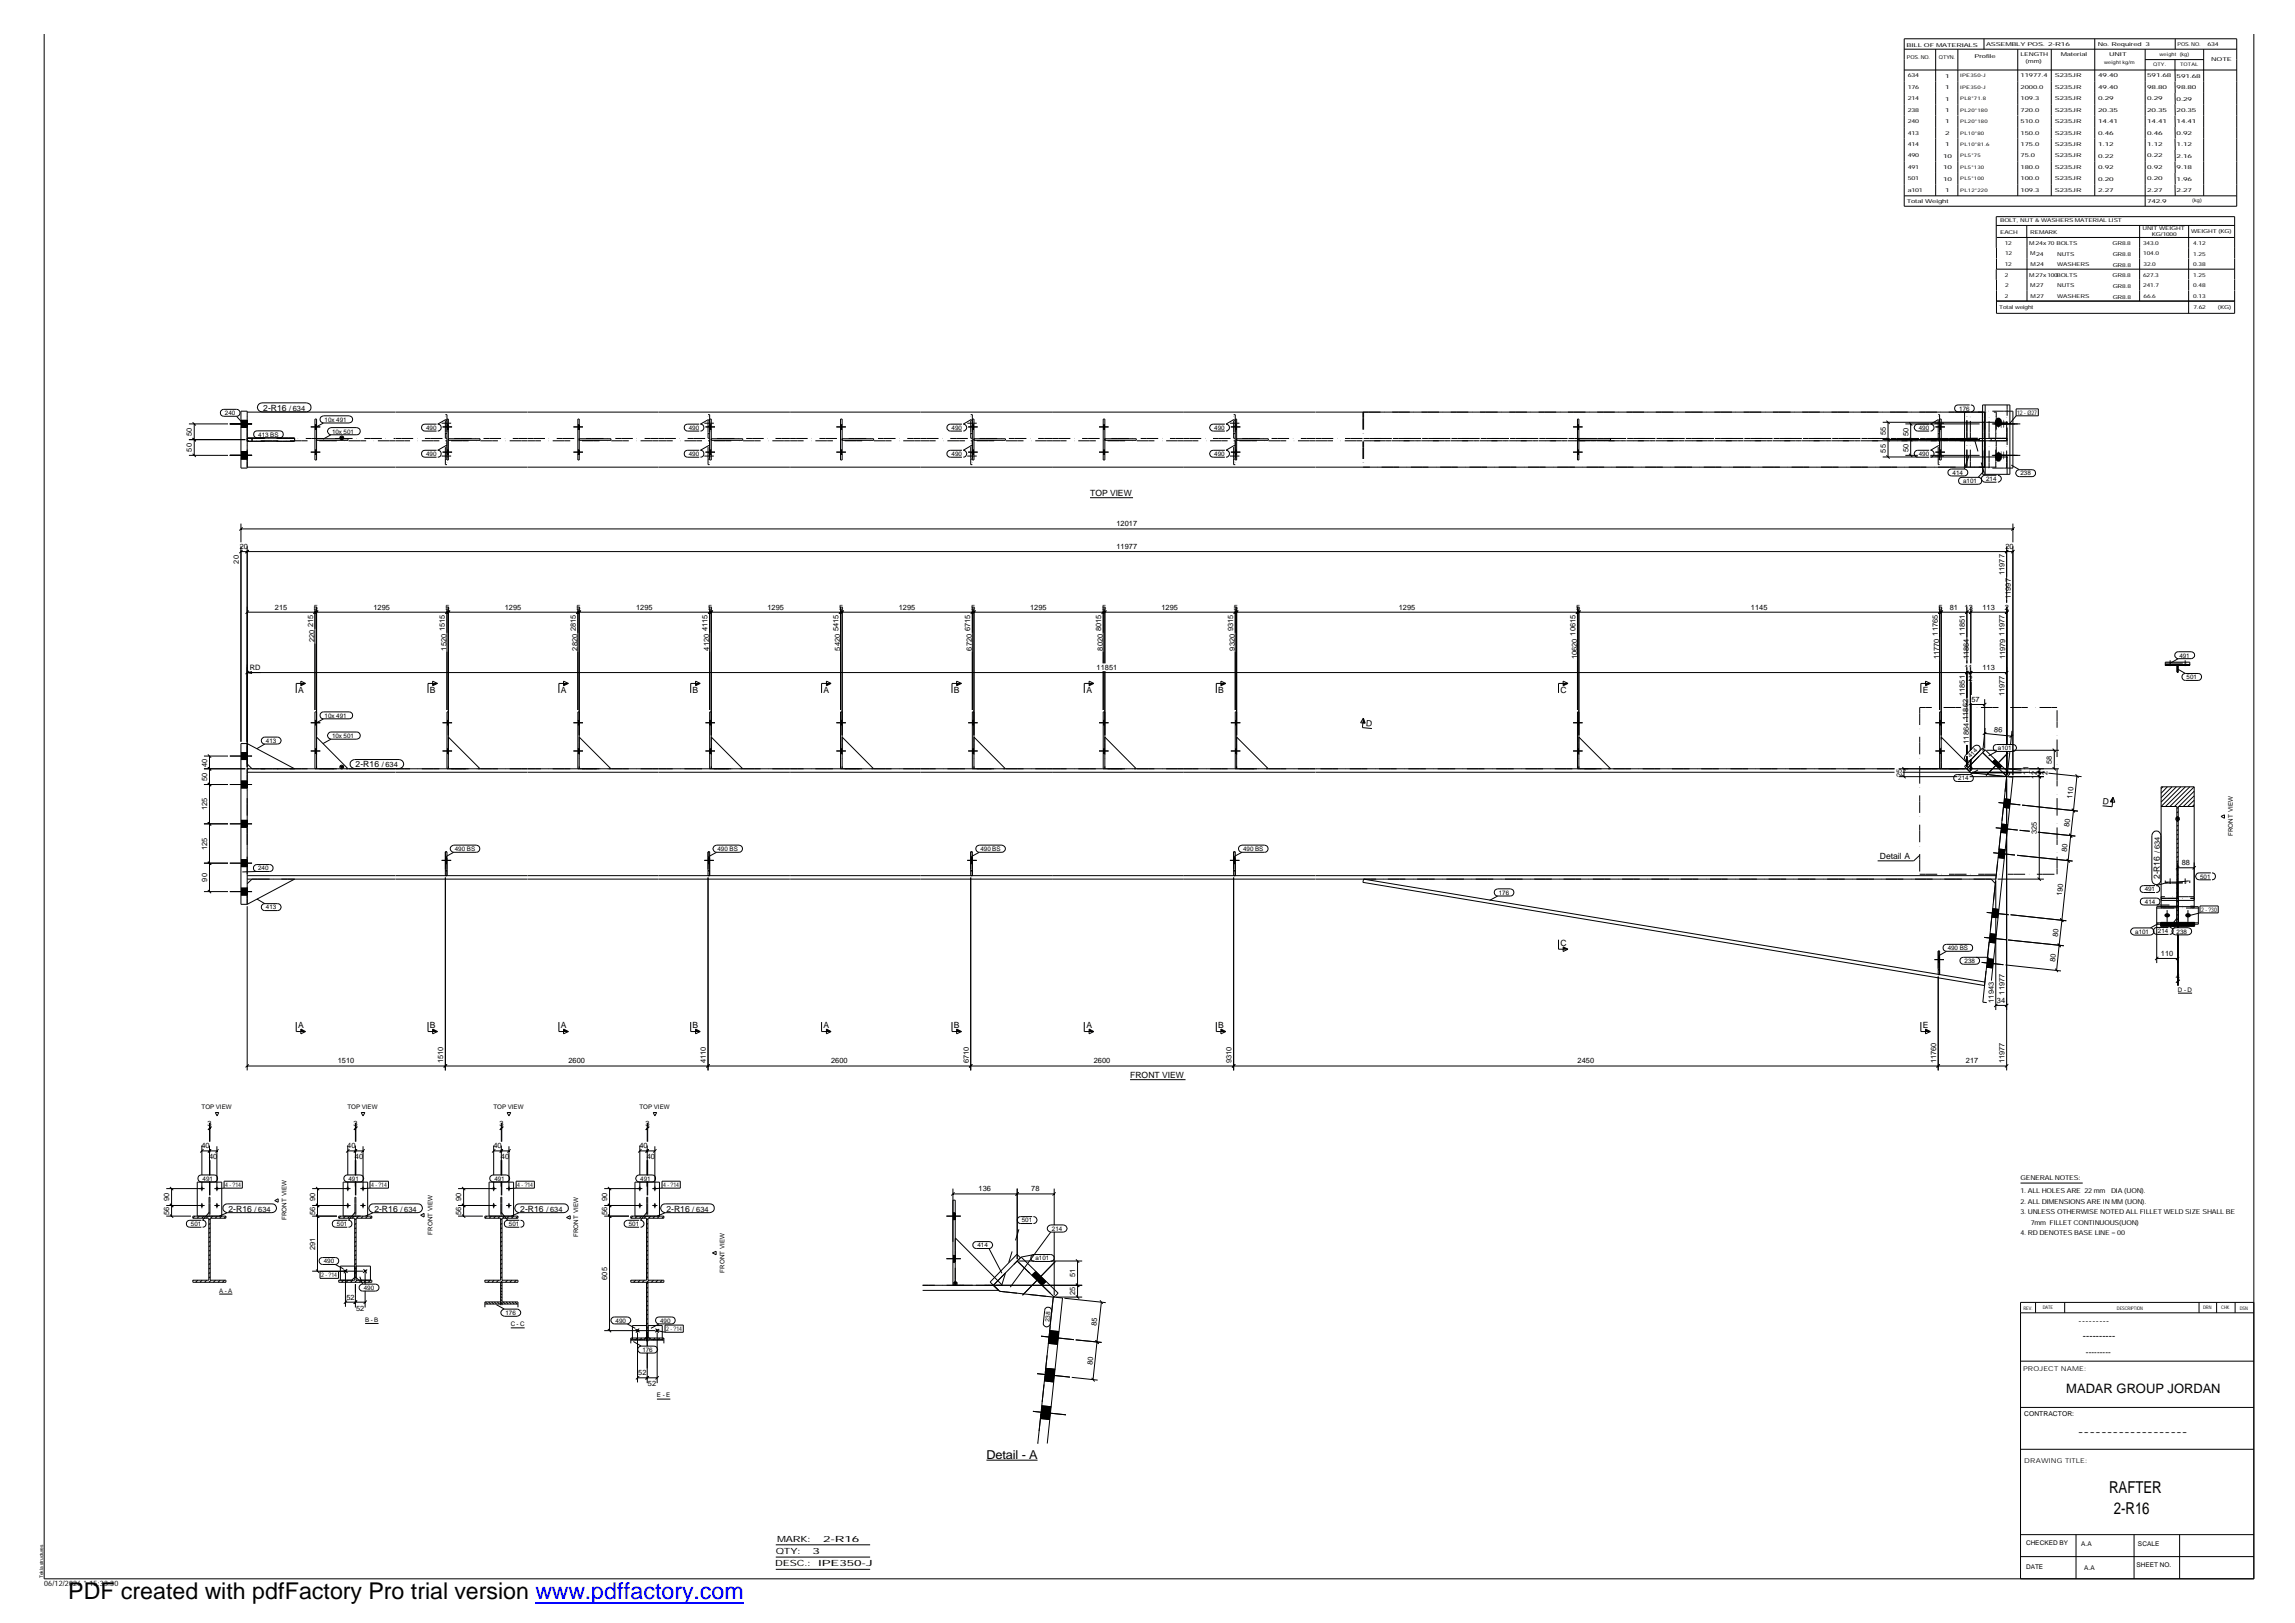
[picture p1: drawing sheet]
<svg xmlns="http://www.w3.org/2000/svg" width="420mm" height="297mm" viewBox="0 0 420 297" stroke-linecap="round" stroke-linejoin="round" font-family="sans-serif">
<defs><g id="words">
<text font-size="4.2" x="12.5" y="292.7">PDF created with pdfFactory Pro trial version www.pdffactory.com</text>
<g font-size="3">
<text x="386.1" y="273.2">RAFTER</text>
<text x="387" y="277.1">2-R16</text>
</g>
<text font-size="2.4" x="378.3" y="255">MADAR GROUP JORDAN</text>
<text font-size="2.2" x="180.6" y="267">Detail - A</text>
<g font-size="1.7">
<text x="380.5" y="242.4">---------</text>
<text x="381.3" y="245.1">----------</text>
<text x="380.4" y="262.7">-------------------</text>
</g>
<g font-size="1.6">
<text x="48.2" y="75.2">2-R16</text>
<text x="199.6" y="90.8">TOP VIEW</text>
<text x="54.6" y="126.9">A</text>
<text x="78.7" y="126.9">B</text>
<text x="102.7" y="126.9">A</text>
<text x="126.8" y="126.9">B</text>
<text x="150.7" y="126.9">A</text>
<text x="174.6" y="126.9">B</text>
<text x="198.9" y="126.9">A</text>
<text x="223" y="126.9">B</text>
<text x="285.7" y="126.9">C</text>
<text x="352" y="126.9">E</text>
<text x="250.1" y="132.9" transform="rotate(6 250.1 132.9)">D</text>
<text x="65.1" y="140.4">2-R16</text>
<text x="384.9" y="147.1" transform="rotate(6 384.9 147.1)">D</text>
<text x="344.2" y="157.2">Detail A</text>
<text x="395.4" y="160.9" transform="rotate(-90 395.4 160.9)">2-R16</text>
<text x="285.7" y="173.1">C</text>
<text x="54.6" y="188.2">A</text>
<text x="78.7" y="188.2">B</text>
<text x="102.7" y="188.2">A</text>
<text x="126.8" y="188.2">B</text>
<text x="150.7" y="188.2">A</text>
<text x="174.6" y="188.2">B</text>
<text x="198.9" y="188.2">A</text>
<text x="223" y="188.2">B</text>
<text x="352" y="188.2">E</text>
<text x="206.9" y="197.3">FRONT VIEW</text>
<text x="41.8" y="221.7">2-R16</text>
<text x="68.5" y="221.7">2-R16</text>
<text x="95.2" y="221.7">2-R16</text>
<text x="122" y="221.7">2-R16</text>
<text x="141.9" y="286.7">DESC.:</text>
<text x="142" y="284.4">QTY:</text>
<text x="142.3" y="282.2">MARK:</text>
<text x="148.8" y="284.4">3</text>
<text x="149.8" y="286.6">IPE350-J</text>
<text x="150.7" y="282.1">2-R16</text>
</g>
<text font-size="1.5" x="381.9" y="248">---------</text>
<g font-size="1.4">
<text x="52.9" y="75.2">/ 634</text>
<text x="35.1" y="82.7" transform="rotate(-90 35.1 82.7)">50</text>
<text x="35.1" y="79.8" transform="rotate(-90 35.1 79.8)">50</text>
<text x="345.2" y="82.8" transform="rotate(-90 345.2 82.8)">55</text>
<text x="345.2" y="79.7" transform="rotate(-90 345.2 79.7)">55</text>
<text x="349.4" y="82.7" transform="rotate(-90 349.4 82.7)">50</text>
<text x="349.4" y="79.8" transform="rotate(-90 349.4 79.8)">50</text>
<text x="43.9" y="100.5">20</text>
<text x="204.4" y="96.3">12017</text>
<text x="204.4" y="100.5">11977</text>
<text x="367.2" y="100.5">20</text>
<text x="43.7" y="103.2" transform="rotate(-90 43.7 103.2)">20</text>
<text x="367" y="105.3" transform="rotate(-90 367 105.3)">11977</text>
<text x="50.3" y="111.6">215</text>
<text x="57.4" y="111.6">5</text>
<text x="68.4" y="111.6">1295</text>
<text x="81.6" y="111.6">5</text>
<text x="92.4" y="111.6">1295</text>
<text x="105.5" y="111.6">5</text>
<text x="116.5" y="111.6">1295</text>
<text x="129.7" y="111.6">5</text>
<text x="140.5" y="111.6">1295</text>
<text x="153.6" y="111.6">5</text>
<text x="164.5" y="111.6">1295</text>
<text x="177.8" y="111.6">5</text>
<text x="188.6" y="111.6">1295</text>
<text x="201.8" y="111.6">5</text>
<text x="212.6" y="111.6">1295</text>
<text x="225.9" y="111.6">5</text>
<text x="256.1" y="111.6">1295</text>
<text x="288.5" y="111.6">5</text>
<text x="320.5" y="111.6">1145</text>
<text x="354.9" y="111.6">5</text>
<text x="357" y="111.6">81</text>
<text x="359.7" y="111.6">13</text>
<text x="362.9" y="111.6">113</text>
<text x="367" y="111.6">2</text>
<text x="368.1" y="109.6" transform="rotate(-90 368.1 109.6)">11997</text>
<text x="57.3" y="114.8" transform="rotate(-90 57.3 114.8)">215</text>
<text x="57.6" y="117.6" transform="rotate(-90 57.6 117.6)">220</text>
<text x="81.4" y="115.6" transform="rotate(-90 81.4 115.6)">1515</text>
<text x="81.7" y="119.1" transform="rotate(-90 81.7 119.1)">1520</text>
<text x="105.4" y="115.6" transform="rotate(-90 105.4 115.6)">2815</text>
<text x="105.7" y="119.1" transform="rotate(-90 105.7 119.1)">2820</text>
<text x="129.5" y="115.6" transform="rotate(-90 129.5 115.6)">4115</text>
<text x="129.8" y="119.1" transform="rotate(-90 129.8 119.1)">4120</text>
<text x="153.5" y="115.6" transform="rotate(-90 153.5 115.6)">5415</text>
<text x="153.8" y="119.1" transform="rotate(-90 153.8 119.1)">5420</text>
<text x="177.6" y="115.6" transform="rotate(-90 177.6 115.6)">6715</text>
<text x="177.9" y="119.1" transform="rotate(-90 177.9 119.1)">6720</text>
<text x="201.6" y="115.6" transform="rotate(-90 201.6 115.6)">8015</text>
<text x="201.9" y="119.1" transform="rotate(-90 201.9 119.1)">8020</text>
<text x="225.8" y="115.6" transform="rotate(-90 225.8 115.6)">9315</text>
<text x="226.1" y="119.1" transform="rotate(-90 226.1 119.1)">9320</text>
<text x="288.4" y="116.3" transform="rotate(-90 288.4 116.3)">10615</text>
<text x="354.8" y="116.3" transform="rotate(-90 354.8 116.3)">11765</text>
<text x="359.7" y="116.3" transform="rotate(-90 359.7 116.3)">11851</text>
<text x="367" y="116.3" transform="rotate(-90 367 116.3)">11977</text>
<text x="45.8" y="122.7">RD</text>
<text x="200.7" y="122.6">11851</text>
<text x="288.7" y="120.7" transform="rotate(-90 288.7 120.7)">10620</text>
<text x="355" y="120.7" transform="rotate(-90 355 120.7)">11770</text>
<text x="359.6" y="122.6">11</text>
<text x="360.4" y="124.6">2</text>
<text x="360.4" y="120.7" transform="rotate(-90 360.4 120.7)">11864</text>
<text x="362.9" y="122.6">113</text>
<text x="367.1" y="120.7" transform="rotate(-90 367.1 120.7)">11979</text>
<text x="359.7" y="127.4" transform="rotate(-90 359.7 127.4)">11851</text>
<text x="360.3" y="131.8" transform="rotate(-90 360.3 131.8)">11862</text>
<text x="360.9" y="128.5">57</text>
<text x="367" y="127.4" transform="rotate(-90 367 127.4)">11977</text>
<text x="360.4" y="136.1" transform="rotate(-90 360.4 136.1)">11864</text>
<text x="365" y="133.9" transform="rotate(6 365 133.9)">86</text>
<text x="37.9" y="142.9" transform="rotate(-90 37.9 142.9)">50</text>
<text x="37.9" y="140.3" transform="rotate(-90 37.9 140.3)">40</text>
<text x="69.9" y="140.4">/ 634</text>
<text x="348.1" y="142.2" transform="rotate(-90 348.1 142.2)">25</text>
<text x="371.3" y="141.8" transform="rotate(-90 371.3 141.8)">11</text>
<text x="372.9" y="142.6" transform="rotate(-90 372.9 142.6)">12</text>
<text x="374.9" y="141.8" transform="rotate(-90 374.9 141.8)">2</text>
<text x="375.7" y="139.8" transform="rotate(-90 375.7 139.8)">58</text>
<text x="37.9" y="148.3" transform="rotate(-90 37.9 148.3)">125</text>
<text x="379.4" y="146.3" transform="rotate(-84 379.4 146.3)">110</text>
<text x="37.9" y="155.6" transform="rotate(-90 37.9 155.6)">125</text>
<text x="372.9" y="152.6" transform="rotate(-90 372.9 152.6)">325</text>
<text x="378.4" y="155.9" transform="rotate(-84 378.4 155.9)">80</text>
<text x="378.8" y="151.4" transform="rotate(-84 378.8 151.4)">80</text>
<text x="37.9" y="161.4" transform="rotate(-90 37.9 161.4)">90</text>
<text x="395.4" y="156.1" transform="rotate(-90 395.4 156.1)">/ 634</text>
<text x="399.4" y="158.4">88</text>
<text x="377.5" y="164.1" transform="rotate(-84 377.5 164.1)">190</text>
<text x="376.7" y="171.4" transform="rotate(-84 376.7 171.4)">80</text>
<text x="376.3" y="176" transform="rotate(-84 376.3 176)">80</text>
<text x="395.6" y="174.9">110</text>
<text x="398.4" y="179.1">4</text>
<text x="365" y="183.5" transform="rotate(-90 365 183.5)">11943</text>
<text x="365.6" y="183.5">34</text>
<text x="367" y="182" transform="rotate(-90 367 182)">11977</text>
<text x="61.8" y="194.6">1510</text>
<text x="81.2" y="194.6" transform="rotate(-90 81.2 194.6)">1510</text>
<text x="104.1" y="194.6">2600</text>
<text x="129.2" y="194.6" transform="rotate(-90 129.2 194.6)">4110</text>
<text x="152.1" y="194.6">2600</text>
<text x="177.4" y="194.6" transform="rotate(-90 177.4 194.6)">6710</text>
<text x="200.2" y="194.6">2600</text>
<text x="225.5" y="194.6" transform="rotate(-90 225.5 194.6)">9310</text>
<text x="288.8" y="194.6">2450</text>
<text x="354.5" y="194.6" transform="rotate(-90 354.5 194.6)">11760</text>
<text x="359.9" y="194.6">217</text>
<text x="367" y="194.6" transform="rotate(-90 367 194.6)">11977</text>
<text x="38" y="206">3</text>
<text x="64.7" y="206">3</text>
<text x="91.4" y="206">3</text>
<text x="118.2" y="206">3</text>
<text x="36.9" y="210.2">40</text>
<text x="38.3" y="212.2">40</text>
<text x="63.6" y="210.2">40</text>
<text x="65" y="212.2">40</text>
<text x="90.3" y="210.2">40</text>
<text x="91.7" y="212.2">40</text>
<text x="117.1" y="210.2">40</text>
<text x="118.4" y="212.2">40</text>
<text x="31" y="219.9" transform="rotate(-90 31 219.9)">90</text>
<text x="46.6" y="221.7">/ 634</text>
<text x="57.7" y="219.9" transform="rotate(-90 57.7 219.9)">90</text>
<text x="73.3" y="221.7">/ 634</text>
<text x="84.5" y="219.9" transform="rotate(-90 84.5 219.9)">90</text>
<text x="100" y="221.7">/ 634</text>
<text x="111.2" y="219.9" transform="rotate(-90 111.2 219.9)">90</text>
<text x="126.7" y="221.7">/ 634</text>
<text x="179.2" y="218">136</text>
<text x="188.8" y="218">78</text>
<text x="31" y="222.4" transform="rotate(-90 31 222.4)">56</text>
<text x="57.7" y="222.4" transform="rotate(-90 57.7 222.4)">56</text>
<text x="84.5" y="222.4" transform="rotate(-90 84.5 222.4)">56</text>
<text x="111.2" y="222.4" transform="rotate(-90 111.2 222.4)">56</text>
<text x="57.7" y="228.8" transform="rotate(-90 57.7 228.8)">291</text>
<text x="196.8" y="233.8" transform="rotate(-90 196.8 233.8)">51</text>
<text x="63.4" y="237.9">52</text>
<text x="65.2" y="239.8">52</text>
<text x="111.2" y="234.2" transform="rotate(-90 111.2 234.2)">605</text>
<text x="196.8" y="237.1" transform="rotate(-90 196.8 237.1)">25</text>
<text x="200.7" y="242.7" transform="rotate(-84 200.7 242.7)">85</text>
<text x="116.8" y="251.7">52</text>
<text x="200" y="249.8" transform="rotate(-84 200 249.8)">80</text>
<text x="118.6" y="253.7">52</text>
<text x="8.1" y="290.4">06/12/2026 * 15:33:30</text>
</g>
<g font-size="1.2">
<text x="369.9" y="216">GENERAL NOTES:</text>
<text x="369.9" y="220.3">2. ALL DIMENSIONS ARE IN MM (UON).</text>
<text x="369.9" y="218.4">1. ALL HOLES ARE 22 mm</text>
<text x="386.5" y="218.4">DIA (UON).</text>
<text x="369.9" y="222.2">3. UNLESS OTHERWISE NOTED ALL FILLET WELD SIZE SHALL BE</text>
<text x="369.9" y="226">4. RD DENOTES BASE LINE = 00</text>
<text x="371.8" y="224.1">7mm FILLET CONTINUOUS(UON)</text>
<text x="370.4" y="250.9">PROJECT NAME:</text>
<text x="370.6" y="259.1">CONTRACTOR:</text>
<text x="370.6" y="267.7">DRAWING TITLE:</text>
<text x="370.9" y="282.8">CHECKED BY</text>
<text x="370.9" y="287.2">DATE</text>
<text x="381" y="282.9">A.A</text>
<text x="381.6" y="287.3">A.A</text>
<text x="391.1" y="286.7">SHEET NO.</text>
<text x="391.4" y="282.9">SCALE</text>
</g>
<g font-size="1.1">
<text x="41.2" y="76">240</text>
<text x="59.4" y="77.2">10x 491</text>
<text x="358.7" y="75.2">176</text>
<text x="369.3" y="75.9">12 - Ø27</text>
<text x="47.3" y="79.9">413 BS</text>
<text x="60.8" y="79.4">10x 501</text>
<text x="78" y="78.7">490</text>
<text x="78" y="83.5">490</text>
<text x="126.1" y="78.7">490</text>
<text x="126.1" y="83.5">490</text>
<text x="174.2" y="83.5">490</text>
<text x="174.2" y="78.7">490</text>
<text x="222.3" y="83.5">490</text>
<text x="222.3" y="78.7">490</text>
<text x="351.3" y="78.7">490</text>
<text x="351.3" y="83.5">490</text>
<text x="357.5" y="86.9">414</text>
<text x="359.4" y="88.4">a101</text>
<text x="363.6" y="88">214</text>
<text x="369.9" y="87">238</text>
<text x="399" y="120.3">491</text>
<text x="400.3" y="124.3">501</text>
<text x="59.4" y="131.3">10x 491</text>
<text x="48.7" y="136">413</text>
<text x="60.8" y="135.1">10x 501</text>
<text x="365.8" y="137.3">a101</text>
<text x="358.5" y="142.8">214</text>
<text x="360.8" y="138.8" transform="rotate(-46 360.8 138.8)">414</text>
<text x="83.3" y="155.8">490 BS</text>
<text x="131.4" y="155.8">490 BS</text>
<text x="179.5" y="155.8">490 BS</text>
<text x="227.6" y="155.8">490 BS</text>
<text x="408.8" y="153.1" transform="rotate(-90 408.8 153.1)">FRONT VIEW</text>
<text x="47.2" y="159.3">240</text>
<text x="402.8" y="160.8">501</text>
<text x="48.7" y="166.4">413</text>
<text x="274.4" y="163.8">176</text>
<text x="392.6" y="163.1">491</text>
<text x="392.7" y="165.4">414</text>
<text x="403" y="166.9">2 - ?30</text>
<text x="356.6" y="173.9">490 BS</text>
<text x="390.9" y="170.9">a101</text>
<text x="395.1" y="170.8">214</text>
<text x="398.5" y="170.9">238</text>
<text x="359.7" y="176.3">238</text>
<text x="398.7" y="181.5">D - D</text>
<text x="36.9" y="202.9">TOP VIEW</text>
<text x="63.6" y="202.9">TOP VIEW</text>
<text x="90.3" y="202.9">TOP VIEW</text>
<text x="117.1" y="202.9">TOP VIEW</text>
<text x="37.1" y="216.1">491</text>
<text x="41.2" y="217.3">4 - ?14</text>
<text x="63.8" y="216.1">491</text>
<text x="67.9" y="217.3">4 - ?14</text>
<text x="90.5" y="216.1">491</text>
<text x="94.7" y="217.3">4 - ?14</text>
<text x="117.2" y="216.1">491</text>
<text x="121.4" y="217.3">4 - ?14</text>
<text x="35" y="224.4">501</text>
<text x="52.5" y="223.3" transform="rotate(-90 52.5 223.3)">FRONT VIEW</text>
<text x="61.7" y="224.4">501</text>
<text x="79.2" y="226" transform="rotate(-90 79.2 226)">FRONT VIEW</text>
<text x="93.2" y="224.4">501</text>
<text x="105.9" y="226.4" transform="rotate(-90 105.9 226.4)">FRONT VIEW</text>
<text x="115.1" y="224.4">501</text>
<text x="187.1" y="223.7">501</text>
<text x="192.6" y="225.3">214</text>
<text x="58.8" y="233.8">2 - ?14</text>
<text x="59.3" y="231.2">490</text>
<text x="132.6" y="232.9" transform="rotate(-90 132.6 232.9)">FRONT VIEW</text>
<text x="178.9" y="228.3">414</text>
<text x="189.6" y="230.7">a101</text>
<text x="40.1" y="236.6">A - A</text>
<text x="66.6" y="236.1">490</text>
<text x="66.8" y="241.9">B - B</text>
<text x="92.5" y="240.7">176</text>
<text x="93.5" y="242.8">C - C</text>
<text x="112.7" y="242.1">490</text>
<text x="120.9" y="242.1">490</text>
<text x="122" y="243.6">2 - ?14</text>
<text x="192.1" y="242" transform="rotate(-84 192.1 242)">238</text>
<text x="117.6" y="247.4">176</text>
<text x="120.3" y="255.8">E - E</text>
</g>
<g font-size="1">
<text x="349" y="8.6">BILL OF MATERIALS</text>
<text x="349.1" y="10.8">POS. NO.</text>
<text x="355" y="10.8">QTYN.</text>
<text x="361.5" y="10.7">Profile</text>
<text x="363.6" y="8.5">ASSEMBLY POS. 2-R16</text>
<text x="369.9" y="10.2">LENGTH</text>
<text x="370.8" y="11.5">(mm)</text>
<text x="377.3" y="10.2">Material</text>
<text x="384" y="8.4">No. Required</text>
<text x="386.2" y="10.2">UNIT</text>
<text x="392.8" y="8.4">3</text>
<text x="398.7" y="8.4">POS. NO.</text>
<text x="404.1" y="8.4">634</text>
<text x="404.8" y="11.1">NOTE</text>
<text x="349.2" y="14.1">634</text>
<text x="349.2" y="16.2">176</text>
<text x="356.1" y="14.2">1</text>
<text x="356.1" y="16.3">1</text>
<text x="369.9" y="14.2">11977.4</text>
<text x="369.9" y="16.3">2000.0</text>
<text x="376.2" y="14.2">S235JR</text>
<text x="376.2" y="16.2">S235JR</text>
<text x="384.1" y="14.2">49.40</text>
<text x="384.1" y="16.3">49.40</text>
<text x="393.1" y="14.2">591.68</text>
<text x="393.1" y="16.2">98.80</text>
<text x="398.5" y="14.2">591.68</text>
<text x="398.5" y="16.3">98.80</text>
<text x="349.2" y="18.3">214</text>
<text x="349.2" y="20.4">238</text>
<text x="349.2" y="22.5">240</text>
<text x="356.1" y="18.4">1</text>
<text x="356.1" y="20.5">1</text>
<text x="356.1" y="22.6">1</text>
<text x="369.9" y="18.4">109.3</text>
<text x="369.9" y="20.5">720.0</text>
<text x="369.9" y="22.5">510.0</text>
<text x="376.2" y="18.4">S235JR</text>
<text x="376.2" y="20.4">S235JR</text>
<text x="376.2" y="22.5">S235JR</text>
<text x="384.1" y="18.4">0.29</text>
<text x="384.1" y="20.5">20.35</text>
<text x="384.1" y="22.5">14.41</text>
<text x="393.1" y="18.4">0.29</text>
<text x="393.1" y="20.4">20.35</text>
<text x="393.1" y="22.5">14.41</text>
<text x="398.5" y="18.4">0.29</text>
<text x="398.5" y="20.5">20.35</text>
<text x="398.5" y="22.6">14.41</text>
<text x="349.2" y="24.6">413</text>
<text x="349.2" y="26.7">414</text>
<text x="349.2" y="28.8">490</text>
<text x="355.7" y="28.9">10</text>
<text x="356.1" y="24.7">2</text>
<text x="356.1" y="26.8">1</text>
<text x="369.9" y="24.7">150.0</text>
<text x="369.9" y="26.7">175.0</text>
<text x="369.9" y="28.8">75.0</text>
<text x="376.2" y="24.6">S235JR</text>
<text x="376.2" y="26.7">S235JR</text>
<text x="376.2" y="28.8">S235JR</text>
<text x="384.1" y="24.7">0.46</text>
<text x="384.1" y="26.7">1.12</text>
<text x="384.1" y="28.9">0.22</text>
<text x="393.1" y="24.6">0.46</text>
<text x="393.1" y="26.7">1.12</text>
<text x="393.1" y="28.8">0.22</text>
<text x="398.5" y="24.7">0.92</text>
<text x="398.5" y="26.8">1.12</text>
<text x="398.5" y="28.9">2.16</text>
<text x="349.2" y="30.9">491</text>
<text x="349.2" y="33">501</text>
<text x="349.2" y="35.1">a101</text>
<text x="355.7" y="31">10</text>
<text x="355.7" y="33">10</text>
<text x="356.1" y="35.2">1</text>
<text x="369.9" y="30.9">180.0</text>
<text x="369.9" y="33">100.0</text>
<text x="369.9" y="35.1">109.3</text>
<text x="376.2" y="30.9">S235JR</text>
<text x="376.2" y="33">S235JR</text>
<text x="376.2" y="35.1">S235JR</text>
<text x="384.1" y="30.9">0.92</text>
<text x="384.1" y="33">0.20</text>
<text x="384.1" y="35.1">2.27</text>
<text x="393.1" y="30.9">0.92</text>
<text x="393.1" y="33">0.20</text>
<text x="393.1" y="35.1">2.27</text>
<text x="398.5" y="31">9.18</text>
<text x="398.5" y="33">1.96</text>
<text x="398.5" y="35.1">2.27</text>
<text x="349.1" y="37.2">Total Weight</text>
<text x="366.2" y="40.7">BOLT, NUT &amp; WASHERS MATERIAL LIST</text>
<text x="393.1" y="37.2">742.9</text>
<text x="366.2" y="42.7">EACH</text>
<text x="367" y="44.8">12</text>
<text x="367.1" y="46.7">12</text>
<text x="371.5" y="44.9">M24x70 BOLTS</text>
<text x="371.6" y="46.7">M24</text>
<text x="371.7" y="42.7">REMARK</text>
<text x="376.6" y="46.8">NUTS</text>
<text x="386.8" y="44.9">GR8.8</text>
<text x="386.8" y="46.8">GR8.8</text>
<text x="392.2" y="42.1">UNIT WEIGHT</text>
<text x="392.3" y="44.9">343.0</text>
<text x="392.4" y="46.7">104.0</text>
<text x="393.9" y="43.2">KG/1000</text>
<text x="401.2" y="42.7">WEIGHT (KG)</text>
<text x="401.5" y="44.8">4.12</text>
<text x="401.5" y="46.8">1.25</text>
<text x="367" y="48.7">12</text>
<text x="367" y="50.6">2</text>
<text x="367.1" y="52.5">2</text>
<text x="371.5" y="50.7">M27x100BOLTS</text>
<text x="371.6" y="52.6">M27</text>
<text x="371.7" y="48.7">M24</text>
<text x="376.6" y="52.6">NUTS</text>
<text x="376.6" y="48.7">WASHERS</text>
<text x="386.8" y="50.7">GR8.8</text>
<text x="386.8" y="48.8">GR8.8</text>
<text x="386.8" y="52.7">GR8.8</text>
<text x="392.3" y="50.7">627.3</text>
<text x="392.4" y="52.6">241.7</text>
<text x="392.4" y="48.6">32.0</text>
<text x="401.5" y="48.7">0.38</text>
<text x="401.5" y="50.7">1.25</text>
<text x="401.5" y="52.6">0.48</text>
<text x="366" y="56.6">Total weight</text>
<text x="367" y="54.6">2</text>
<text x="371.7" y="54.6">M27</text>
<text x="376.6" y="54.6">WASHERS</text>
<text x="386.8" y="54.6">GR8.8</text>
<text x="392.4" y="54.5">66.6</text>
<text x="401.5" y="54.5">0.13</text>
<text x="401.6" y="56.5">7.62</text>
<text x="406.1" y="56.5">(KG)</text>
</g>
<g font-size=".9">
<text x="385.2" y="11.6">weight kg/m</text>
<text x="395.4" y="10.2">weight (kg)</text>
<text x="358.9" y="14.2">IPE350-J</text>
<text x="358.9" y="16.2">IPE350-J</text>
<text x="394.2" y="12.1">QTY.</text>
<text x="399.1" y="12.1">TOTAL</text>
<text x="358.9" y="18.4">PL8*71.8</text>
<text x="358.9" y="20.4">PL20*180</text>
<text x="358.9" y="22.5">PL20*180</text>
<text x="358.9" y="24.6">PL10*80</text>
<text x="358.9" y="26.7">PL10*81.6</text>
<text x="358.9" y="28.8">PL5*75</text>
<text x="358.9" y="30.9">PL5*130</text>
<text x="358.9" y="33">PL5*100</text>
<text x="358.9" y="35.1">PL12*220</text>
<text x="401.4" y="37">(kg)</text>
<text x="370.5" y="239.7">REV.</text>
<text x="374" y="239.6">DATE</text>
<text x="387.6" y="239.7">DESCRIPTION</text>
<text x="403.4" y="239.6">DRN</text>
<text x="406.7" y="239.6">CHK</text>
<text x="410" y="239.7">DSN</text>
<text x="7.9" y="288.8" transform="rotate(-90 7.9 288.8)">Tekla structures</text>
</g>
</g></defs>
<g fill="none" stroke="#000" stroke-width=".18">
<path d="M348.6 7.1h60.9v30.6h-60.9zM348.6 9h60.9M348.6 12.8h60.9M354.4 9v26.8M358.4 9v26.8M363.2 7.1v1.9M369.4 9v26.8M375.5 9v26.8M383.5 7.1v28.7M392.7 9v28.7M392.7 10.9h10.7M398.2 10.9v4"/>
<path d="M398.2 14.9v2.1M398.2 17v4.2M398.2 7.1v1.9M403.4 9v26.8M412.6 6.3v282.7h-404.5v-282.7M348.6 35.8h60.9M398.2 21.2v2.1M398.2 23.3v2M398.2 25.4v2.1M398.2 27.5v2M398.2 29.6v2.1M398.2 31.7v4.1"/>
<path d="M365.5 45.4v-5.7h43.6v17.6h-43.6v-6.1M365.5 41.3h43.6M365.5 49.3v1.9M365.5 49.3h43.6M365.5 55.1h43.6M365.5 43.5h43.6M365.5 45.4v3.9M371.1 41.3v2.2M371.1 43.5v11.6M391.7 41.3v13.8M400.7 41.3v16M34.6 77.6h7.1"/>
<path d="M35.3 77.3l.6 .6M35.6 77.6v5.7M40.5 75.1l.5-.2h2.3a.64 .64 0 0 1 .6 .7 .64 .64 0 0 1-.6 .6h-2.3a.62 .62 0 0 1-.6-.4 .62 .62 0 0 1 .1-.7zM42.1 77.6h4M43.3 76.2l1.1 1.2M44.1 75.3h1.2v10.4h-1.2zM44.1 78.2h1.2M44.1 76.9h1.2M45.3 75.4h318v10.1h-318M46.6 79l.5-.1h4.1a.63 .63 0 0 1 .7 .6 .63 .63 0 0 1-.7 .6h-4.1a.65 .65 0 0 1-.6-.4 .65 .65 0 0 1 .1-.7zM47.4 74l.6-.3h8.1a.83 .83 0 0 1 .8 .9 .83 .83 0 0 1-.8 .8h-8.1a.82 .82 0 0 1-.8-.5 .82 .82 0 0 1 .2-.9zM56.9 78.1h1.7"/>
<path d="M57.7 76.7h.3v7.5h-.3zM57.7 77.8h.3M57.7 78.6h.3M58.8 76.3l.4-.2h4.7a.66 .66 0 0 1 .7 .7 .66 .66 0 0 1-.7 .6h-4.7a.66 .66 0 0 1-.6-.4 .66 .66 0 0 1 .2-.7zM59.2 77.4l-1.5 .8M60.2 78.5l.4-.2h4.7a.66 .66 0 0 1 .7 .6 .66 .66 0 0 1-.7 .7h-4.7a.66 .66 0 0 1-.6-.4 .66 .66 0 0 1 .2-.7zM60.6 79.6l-1.5 .8M62.3 80h.6l-.3 .5zM81 78.1h1.8M81.8 76.7h.3v7.5h-.3zM81.8 77.8h.3M81.8 78.6h.3"/>
<path d="M105 78.1h1.7M105.8 76.7h.2v7.5h-.2zM105.8 77.8h.2M105.8 78.6h.2M129.2 78.1h1.7M129.9 76.7h.3v7.5h-.3zM129.9 77.8h.3M129.9 78.6h.3M153.1 78.1h1.8M153.9 76.7h.3v7.5h-.3zM153.9 77.8h.3M153.9 78.6h.3"/>
<path d="M177.2 78.1h1.8M178 76.7h.3v7.5h-.3zM178 77.8h.3M178 78.6h.3M201.2 78.1h1.7M202 76.7h.3v7.5h-.3zM202 77.8h.3M202 78.6h.3M225.3 78.1h1.8M226.1 76.7h.3v7.5h-.3zM226.1 77.8h.3M226.1 78.6h.3"/>
<path d="M288 78.1h1.7M288.8 76.7h.3v7.5h-.3zM288.8 77.8h.3M288.8 78.6h.3M344.7 77.3h18.6M345.4 77l.5 .6M345.7 77.3v6.3M348.8 77.6h13.6M349.5 77.3l.6 .6M349.8 77.6v5.7M354.3 78.1h1.8M355.1 76.7h.3v7.5h-.3z"/>
<path d="M355.1 77.8h.3M355.1 78.6h.3M359.7 75.4v4.9M362.9 75.4v10.1M363 75.4v-1.3h5v12.7h-5v-1.3M363.4 74.1v12.7M363.6 77.3h4M364.9 77.6h5M368 75.3h.5v10.4h-.5M369.1 74.8h4.1v1.3h-4.1zM369.1 76.1l-1.2 1.5M34.6 83.3h7.1"/>
<path d="M34.6 80.5h10.3M35.3 83l.6 .6M35.3 80.2l.6 .6M42.1 83.3h4M44.1 95.8v3.5M44.1 100v35.7M44.1 84h1.2M44.1 82.7h1.2M44.1 96.8h324.4M44.4 96.5l-.6 .6M45.3 100v65.5M45.3 80.2h8.6v.6h-8.6"/>
<path d="M56.9 82.7h1.7M57.7 82.4h.3M57.7 83.2h.3M58 80.3h5.7v.3h-5.7M81 82.7h1.8M81.8 82.4h.3M81.8 83.2h.3M82.1 80.3h5.8v.3h-5.8M105 82.7h1.7M105.8 82.4h.2M105.8 83.2h.2M106 80.3h5.8v.3h-5.8"/>
<path d="M129.2 82.7h1.7M129.9 82.4h.3M129.9 83.2h.3M130.2 80.3h5.8v.3h-5.8M153.1 82.7h1.8M153.9 82.4h.3M153.9 83.2h.3M154.2 80.3h5.7v.3h-5.7M177.2 82.7h1.8M178 82.4h.3M178 83.2h.3M178.3 80.3h5.8v.3h-5.8"/>
<path d="M199.6 91.1h7.8M201.2 82.7h1.7M202 82.4h.3M202 83.2h.3M202.3 80.3h5.7v.3h-5.7M225.3 82.7h1.8M226.1 82.4h.3M226.1 83.2h.3M226.4 80.3h5.8v.3h-5.8M288 82.7h1.7M288.8 82.4h.3M288.8 83.2h.3"/>
<path d="M289.1 80.3h5.8v.3h-5.8M344.7 83.6h6.4M344.7 80.5h17.7M345.4 83.3l.5 .6M345.4 80.2l.5 .6M348.8 83.3h2.3M349.5 83l.6 .6M349.5 80.2l.6 .6M353.4 83.3h9M353.4 83.6h9.9M354.3 82.7h1.8M355.1 82.4h.3"/>
<path d="M355.1 83.2h.3M355.4 80.6h4.8M355.4 80.3h4.8M356.8 86l.5-.2h2.3a.63 .63 0 0 1 .7 .7 .63 .63 0 0 1-.7 .6h-2.3a.63 .63 0 0 1-.6-.4 .63 .63 0 0 1 .1-.7zM358.7 87.5l.5-.1h3a.63 .63 0 0 1 .6 .6 .63 .63 0 0 1-.6 .6h-3a.65 .65 0 0 1-.6-.4 .65 .65 0 0 1 .1-.7zM359.7 80.6v4.9M360.4 83.5l-.8 2.3M363.2 86.2l-1 1.2M363.6 83.6h4M364.9 83.3h5M367.4 100v10.3M368.2 85.1l1.5 .9"/>
<path d="M368.5 95.8v3.5M368.5 100v41.9M368.8 96.5l-.6 .6M369.2 86.1l.5-.1h2.3a.64 .64 0 0 1 .7 .6 .64 .64 0 0 1-.7 .6h-2.3a.65 .65 0 0 1-.6-.4 .65 .65 0 0 1 .1-.7zM44.1 101h324.4M44.4 100.7l-.6 .5M45.3 112h322.2M45.6 100.7l-.6 .5M45.6 111.7l-.6 .6M57.7 111v18.9M57.9 111.7l-.5 .6M58 111v29.7"/>
<path d="M58 111.7l-.6 .6M58.2 111.7l-.5 .6 .6-.6M81.8 111v18.9M82.1 111v29.7M82.1 111.7l-.6 .6M82.1 111.7l-.5 .6M82.4 111.7l-.6 .6M105.8 111v18.9M106 111v29.7M106 111.7l-.5 .6M106.1 111.7l-.6 .6M106.3 111.7l-.5 .6"/>
<path d="M129.9 111v18.9M130.2 111.7l-.6 .6M130.2 111v29.7M130.2 111.7l-.5 .6M130.5 111.7l-.6 .6 .6-.6M153.9 111v18.9M154.1 111.7l-.5 .6M154.2 111v29.7M154.2 111.7l-.6 .6M154.4 111.7l-.5 .6 .6-.6M178 111v18.9M178.3 111.7l-.6 .6"/>
<path d="M178.3 111v29.7M178.3 111.7l-.5 .6M178.6 111.7l-.6 .6 .6-.6M202 111v10.4M202.2 111.7l-.5 .6M202.3 111v10.4M202.3 111.7l-.6 .6M202.5 111.7l-.5 .6 .6-.6M225.9 112.3l.5-.6-.6 .6M226.1 111v18.9M226.4 111v29.7M226.7 111.7l-.6 .6 .6-.6"/>
<path d="M288.8 111v18.9M289.1 111v29.7M289.1 111.7l-.6 .6M289.3 111.7l-.5 .6M354.9 112.3l.5-.6-.6 .6M355.1 111v18.9M355.4 111v29.7M355.6 111.7l-.5 .6 .6-.6M360.1 111v10.4M360.3 111.7l-.5 .6M360.4 111.7l-.6 .6M360.8 111v10.4"/>
<path d="M361.1 111.7l-.6 .6 .6-.6M367.4 111v25.3M367.5 111v25.3M367.6 111.7l-.5 .6M367.7 100.7l-.6 .5M367.7 111.7l-.6 .6M367.7 111.7l-.5 .6M368.8 100.7l-.6 .5M398.4 119.5l.4-.2h2.4a.64 .64 0 0 1 .6 .6 .64 .64 0 0 1-.6 .7h-2.4a.63 .63 0 0 1-.6-.4 .63 .63 0 0 1 .2-.7zM37.3 138.4h4.4M38.1 138.1l.6 .6M38.4 138.4v24.8"/>
<path d="M42.1 138.4h4M44.1 139h1.2M44.1 137.7h1.2M45.3 139.8l.8 .9M45.3 123.1h322.1M45.3 123.1l.8 .2M45.6 122.8l-.6 .6M46.1 122.9l-.8 .2M48.2 134.9h2.6a.64 .64 0 0 1 .7 .6 .64 .64 0 0 1-.7 .7h-2.3a.64 .64 0 0 1-.7-.5 .64 .64 0 0 1 .4-.8zM48.5 136.2l-1.5 .8M55.1 124.7l.8 .4-.8 .4zM55.9 125.1h-1.7v1.7"/>
<path d="M56.9 137.4h1.7M56.9 132.3h1.7M57.7 137.1h.3M57.7 137.9h.3M57.7 131.9h.3M57.7 132.7h.3M58 130.3h-.3v10.4M58 134.9l5.7 5.8M58.8 130.5l.4-.2h4.7a.64 .64 0 0 1 .7 .6 .64 .64 0 0 1-.7 .7h-4.7a.62 .62 0 0 1-.6-.4 .62 .62 0 0 1 .2-.7zM59.2 131.6l-1.5 .8M60.2 134.2l.4-.2h4.7a.66 .66 0 0 1 .7 .6 .66 .66 0 0 1-.7 .7h-4.7a.66 .66 0 0 1-.6-.4 .66 .66 0 0 1 .2-.7zM60.6 135.3l-1.5 .8"/>
<path d="M64.3 139.3l.6-.3h8.2a.83 .83 0 0 1 .8 .8 .83 .83 0 0 1-.8 .9h-8.2a.8 .8 0 0 1-.8-.5 .8 .8 0 0 1 .2-.9zM79.2 124.7l.9 .4-.9 .4zM80.1 125.1h-1.7v1.7M81 137.4h1.8M81 132.3h1.8M81.8 137.1h.3M81.8 137.9h.3M81.8 131.9h.3M81.8 132.7h.3M82.1 130.3h-.3v10.4M82.1 134.9l5.8 5.8M103.2 124.7l.9 .4-.9 .4z"/>
<path d="M104.1 125.1h-1.8v1.7M105 137.4h1.7M105 132.3h1.7M105.8 137.1h.2M105.8 137.9h.2M105.8 131.9h.2M105.8 132.7h.2M106 130.3h-.2v10.4M106 134.9l5.8 5.8M127.3 124.7l.9 .4-.9 .4zM128.2 125.1h-1.8v1.7M129.2 137.4h1.7"/>
<path d="M129.2 132.3h1.7M129.9 137.1h.3M129.9 137.9h.3M129.9 131.9h.3M129.9 132.7h.3M130.2 130.3h-.3v10.4M130.2 134.9l5.8 5.8M151.3 124.7l.8 .4-.8 .4zM152.1 125.1h-1.7v1.7M153.1 137.4h1.8M153.1 132.3h1.8M153.9 137.1h.3"/>
<path d="M153.9 137.9h.3M153.9 131.9h.3M153.9 132.7h.3M154.2 130.3h-.3v10.4M154.2 134.9l5.7 5.8M175.1 124.7l.9 .4-.9 .4zM176 125.1h-1.7v1.7M177.2 137.4h1.8M177.2 132.3h1.8M178 137.1h.3M178 137.9h.3M178 131.9h.3"/>
<path d="M178 132.7h.3M178.3 130.3h-.3v10.4M178.3 134.9l5.8 5.8M199.4 124.7l.8 .4-.8 .4zM200.2 125.1h-1.7v1.7M201.2 137.4h1.7M201.2 132.3h1.7M202 137.1h.3M202 137.9h.3M202 131.9h.3M202 132.7h.3M202 122.8v7.1"/>
<path d="M202.3 130.3h-.3v10.4M202.3 122.8v17.9M202.3 134.9l5.7 5.8M223.5 124.7l.9 .4-.9 .4zM224.4 125.1h-1.7v1.7M225.3 137.4h1.8M225.3 132.3h1.8M226.1 137.1h.3M226.1 137.9h.3M226.1 131.9h.3M226.1 132.7h.3M226.4 130.3h-.3v10.4"/>
<path d="M226.4 134.9l5.8 5.8M249.6 131.4l.3 1-.8-.1zM249.6 131.4l-.2 1.8 1.8 .1M286.2 124.7l.9 .4-.9 .4zM287.1 125.1h-1.8v1.7M288 137.4h1.7M288 132.3h1.7M288.8 137.1h.3M288.8 137.9h.3M288.8 131.9h.3M288.8 132.7h.3M289.1 130.3h-.3v10.4"/>
<path d="M289.1 134.9l5.8 5.8M352.5 124.7l.9 .4-.9 .4zM353.4 125.1h-1.7v1.7M354.3 137.4h1.8M354.3 132.3h1.8M355.1 137.1h.3M355.1 137.9h.3M355.1 131.9h.3M355.1 132.7h.3M355.4 130.3h-.3v10.4M355.4 134.9l4.8 4.8M360.1 122.1v10"/>
<path d="M360.1 136.3v1.7M360.1 138.4v2M360.4 122.8l-.6 .6M360.5 128.9h2.8M360.7 122.1v15.3M360.7 139.1v1.9M360.8 122.8v4.4M360.8 128.7v8.6M360.8 139v2.1M361 122.8l-.6 .6M361 122.8l-.6 .5M361.1 122.8l-.6 .6"/>
<path d="M361.4 136.6a.64 .64 0 0 1 1-.1 .64 .64 0 0 1 0 .9l-1.7 1.7a.63 .63 0 0 1-.9 0 .63 .63 0 0 1 0-.9zM363 137.7l-2.9 3h-12.5M363 137.7l.4-.5 4.6 4.4-.5 .5M363 137.7l4.5 4.4M363.3 134.2l5 .5M363.3 137.3l-.4-.4-3.2 3.4 1.1 1.1 6.6 .7M363.3 128v9M363.4 133.3l-.4 4.1M363.6 128.6l-.5 .6M363.6 134l-.6 .5M363.7 137.3h1.9M365.1 136.4l.4-.1h3a.64 .64 0 0 1 .7 .6 .64 .64 0 0 1-.7 .6h-3a.66 .66 0 0 1-.5-.4 .66 .66 0 0 1 .1-.7z"/>
<path d="M365.3 139l-.6 .5M365.5 137.5l-1.4 .8M367.4 137.5v4.3M367.5 137.5v4.3M367.6 137.8l-4 4.1M367.7 122.8l-.6 .6M368 137.5l-.5 4.3M368.3 133.8l-.2 2.5M368.5 137.3h8.4M368.6 134.5l-.7 .5M375.8 137l.6 .6M376.1 137.3v3.4"/>
<path d="M396.4 121.2h4.5v.6h-4.5zM396.4 121.7l.1 .1M396.4 121.7h.1M396.5 121.6l.1 .2-.1-.1M396.5 121.7v.1M396.5 121.6l.2 .2M396.5 121.7h.1M396.6 121.6l.2 .2M396.7 121.6l.2 .2M396.7 121.6l.3 .2M396.8 121.6l.2 .2M396.9 121.6l.2 .2"/>
<path d="M397 121.6l.2 .2M397.1 121.6l.2 .2-.1-.2M397.2 121.6l.2 .2M397.3 121.6l.2 .2M397.3 120.8v1.1M397.3 121.6l.3 .2M397.4 121.6l.2 .2M397.5 121.6l.2 .2M397.5 121.6l.2 .2-.1-.2M397.6 121.6l.2 .2M397.7 121.6l.1 .2M397.7 121.6l.2 .2"/>
<path d="M397.8 121.6l.2 .2M397.8 121.6l.3 .2M397.9 121.6l.2 .2M398 121.6l.2 .2M398.1 121.6l.2 .2M398.2 121.6l.2 .2M398.3 121.6l.1 .2M398.3 121.6l.2 .2M398.4 121.6l.3 .2M398.5 121.6l.2 .2-.1 .1M398.6 121.6l.2 .2M398.6 122.1l.1-.2-.1 .3"/>
<path d="M398.6 122l.1-.2v1.2M398.6 123h.1M398.6 121.6l.2 .2-.1-.2M398.6 121.8l-.2-.2 .2 .2v1.2M398.6 122.4l1.5 .9M398.7 121.8l-.1 .1M398.7 121.8h-.1M398.7 121.6l.2 .2M398.7 123h.1M398.7 122.9l-.1 .1M398.7 122.8l-.1 .2M398.7 122.7l-.1 .2"/>
<path d="M398.7 122.6l-.1 .2M398.7 122.4l-.1 .3M398.7 122.4l-.1 .2M398.7 122.2l-.1 .3 .1-.2M398.7 122.2l-.1 .2 .1-.2M398.7 122.1l-.1 .2M398.7 122.1l-.1 .1M398.7 122l-.1 .2M398.7 121.9l-.1 .1M398.8 121.6l.1 .2M398.8 120.6l-1.5 .8M398.8 121.6l.2 .2"/>
<path d="M398.9 121.6l.2 .2M398.9 121.6l.3 .2M399 121.6l.2 .2M399.1 121.6l.2 .2M399.2 121.6l.2 .2M399.3 121.6l.2 .2M399.4 121.6l.1 .2M399.4 121.6l.2 .2M399.4 121.8l-.2-.2 .3 .2M399.5 121.6l.3 .2M399.6 123.4l.5-.1h2.3a.64 .64 0 0 1 .7 .6 .64 .64 0 0 1-.7 .6h-2.3a.66 .66 0 0 1-.6-.4 .66 .66 0 0 1 .1-.7zM399.6 121.6l.2 .2"/>
<path d="M399.7 121.6l.2 .2M399.7 121.8l-.2-.2 .2 .2M399.7 121.6l.2 .2-.1-.2M399.8 121.6l.2 .2M399.9 121.6l.1 .2M399.9 121.6l.2 .2M400 121.6l.2 .2M400 120.8v1.1M400.1 121.6l.2 .2M400.2 121.6l.2 .2M400.3 121.6l.2 .2M400.4 121.6l.2 .2"/>
<path d="M400.5 121.6l.1 .2M400.5 121.6l.2 .2M400.5 121.8l-.2-.2 .3 .2M400.6 121.6l.2 .2-.2-.2M400.6 121.6l.3 .2M400.7 121.6l.2 .2M400.8 121.6l.1 .1M400.9 121.6v.1M400.9 121.6h-4.5l.2 .2M37.3 143.6h4.4M37.3 150.8h4.4M37.3 158h4.4"/>
<path d="M37.3 140.7h7.6M38.1 143.3l.6 .6M38.1 140.4l.6 .6M38.1 157.7l.6 .6M38.1 150.5l.6 .6M42.1 143.6h4M42.1 150.8h4M42.1 158h4M44.1 144.2h1.2M44.1 142.9h1.2M44.1 151.4h1.2M44.1 150.1h1.2"/>
<path d="M44.1 158.6h1.2M44.1 157.3h1.2M45.3 140.7h301.5M45.3 141.3h301.5M46.6 158.4l.4-.2h2.4a.64 .64 0 0 1 .6 .7 .64 .64 0 0 1-.6 .6h-2.4a.62 .62 0 0 1-.6-.4 .62 .62 0 0 1 .2-.7zM47 159.5l-2.6 .1M53.9 140.7l-8.6-4.6h-1.2v29.4h1.2M62.3 140.2h.6l-.3 .5zM80.9 157.5h1.7M81.5 158.1h.3M81.5 156.9h.3M82.6 154.9l.5-.2h4.1a.66 .66 0 0 1 .6 .6 .66 .66 0 0 1-.6 .7h-4.1a.63 .63 0 0 1-.6-.4 .63 .63 0 0 1 .1-.7z"/>
<path d="M83.1 156l-1.5 .8M128.9 157.5h1.8M129.6 158.1h.3M129.6 156.9h.3M130.7 154.9l.5-.2h4.1a.66 .66 0 0 1 .6 .6 .66 .66 0 0 1-.6 .7h-4.1a.66 .66 0 0 1-.6-.4 .66 .66 0 0 1 .1-.7zM131.2 156l-1.5 .8M177.1 157.5h1.7M177.7 158.1h.3M177.7 156.9h.3M178.8 154.9l.5-.2h4.1a.66 .66 0 0 1 .7 .6 .66 .66 0 0 1-.7 .7h-4.1a.66 .66 0 0 1-.6-.4 .66 .66 0 0 1 .1-.7zM179.3 156l-1.5 .8M225.2 157.5h1.7"/>
<path d="M225.8 158.1h.3M225.8 156.9h.3M226.9 154.9l.5-.2h4.1a.66 .66 0 0 1 .7 .6 .66 .66 0 0 1-.7 .7h-4.1a.66 .66 0 0 1-.6-.4 .66 .66 0 0 1 .1-.7zM227.4 156l-1.5 .8M347.6 142.1h10.8M348.3 141.8l.6 .6M348.3 140.4l.6 .6M348.3 141.3h12.4M348.6 140.7v1.4M351.5 156.5l-1.1 1.1h-6.7M357.8 141.9l.5-.1h2.3a.64 .64 0 0 1 .7 .6 .64 .64 0 0 1-.7 .6h-2.3a.65 .65 0 0 1-.6-.4 .65 .65 0 0 1 .1-.7zM360.4 140.7h16.5"/>
<path d="M360.6 142.1h6.5M361.1 141.3h10.5M361.1 141.4h9M362.1 140.9l-1.5 .9M364.9 156.1l4 .4M365.4 151.5l4 .4M365.8 157l1.1 .1M365.9 146.9l4 .4M366 155.4l1.1 .1M366.3 152.3l1.1 .2M366.4 150.8l1.2 .1M366.5 140.2l-.5 .5"/>
<path d="M366.8 147.8l1.1 .1M366.9 146.2l1.2 .1M367.4 142.1l-4.4 41.3 .7 .1M367.4 142.1h.1M367.4 142.5v53.4M367.5 142.1l1 .1-3.9 37.3M367.7 142.1h6.5M367.8 140.7l2.3 .3M369.3 156.5l10.1 1.1M369.7 152l1.9 .1M370.2 147.3l10.2 1.1M371.5 141.4h2.8"/>
<path d="M371.5 141.1h.1M373 140.4l.6 .6M373.1 152.3l6.8 .7M373.1 141.3h1.2M373.1 141.8l.5 .6M373.1 141.3h.5M373.3 140.7v20.2M373.6 141.6l-.5-.5 .5 .6M375 141.5l6.1 .6M375.8 140.4l.6 .6M378.4 157.2l.5 .6M378.8 152.6l.5 .7"/>
<path d="M379.3 148l.6 .7M380 141.7l.5 .7M380.2 142l-3.7 35.6M386.8 145.9l.4 .9h-.9zM386.8 145.9l-.1 1.7-1.8-.1M395.6 152.9a.83 .83 0 0 0-.8-.8 .83 .83 0 0 0-.8 .8v8.2a.83 .83 0 0 0 .8 .8 .83 .83 0 0 0 .8-.8M396 144l-.4 .3M396.8 144l-1.2 1.2M397.6 144l-2 2M398.4 149.7h.5l-.2 .5zM398.4 144l-2.8 2.8M398.7 158.8h3"/>
<path d="M398.7 157.8v6.2M398.8 160l-.3 .2M398.8 159.2l-.3 .2M398.8 158.4l-.3 .2M398.8 157.5l-.3 .3M398.8 156.7l-.3 .3M398.8 155.9l-.3 .2M398.8 155.1l-.3 .2M398.8 154.2l-.3 .3M398.8 153.4l-.3 .3M398.8 152.6l-.3 .3M398.8 151.8l-.3 .2"/>
<path d="M398.8 151l-.3 .2M398.8 150.2l-.3 .2M398.8 149.4l-.3 .2M398.8 148.5l-.3 .3M398.8 147.7l-.3 .3M398.9 158.5l-.5 .6M399.2 144l-3.6 3.6h2.9v21.2M400.1 144l-3.6 3.6M400.9 144l-3.6 3.6M401.7 147.3l-.3 .3M401.7 146.5l-1.2 1.1M401.7 145.7l-2 1.9"/>
<path d="M401.7 144.8l-2.8 2.8M401.7 144l-3.6 3.6M401.7 147.6h-2.9v21.2l.7 .7M401.7 144v21.9M401.7 144h-6.1v21.9M402 158.5l-.6 .6M406.6 149.4l.6-.3v.7zM37.3 163.2h4.4M38.1 162.9l.6 .6M42.1 163.2h4M44.1 163.8h1.2M44.1 162.5h1.2"/>
<path d="M45.3 160.3h320.2M45.3 160.9h320.1M45.3 165.8v30.1M46.1 160.9l-.8 .8M47 164.5l1.5 .9M48 165.6l.5-.2h2.3a.64 .64 0 0 1 .7 .6 .64 .64 0 0 1-.7 .7h-2.3a.63 .63 0 0 1-.6-.4 .63 .63 0 0 1 .1-.7zM53.9 160.9l-8.6 4.6M81.5 160.3v-4.4h.3v4.4M81.5 160.6v35.3M129.6 160.3v-4.4h.3v4.4M129.6 160.6v35.3M177.7 160.3v-4.4h.3v4.4"/>
<path d="M177.7 160.6v35.3M225.8 160.3v-4.4h.3v4.4M225.8 160.6v35.3M273.7 162.9l.5-.2h2.3a.66 .66 0 0 1 .7 .6 .66 .66 0 0 1-.7 .7h-2.3a.66 .66 0 0 1-.6-.4 .66 .66 0 0 1 .1-.7zM274.2 164l-1.5 .8M285.3 172v1.7h1.8M286.2 173.3l.9 .4-.9 .4zM354.2 175.6h1.7M354.8 178.3v-4.2h.3v4.3M354.8 178.7v17.2M354.8 176.2h.3M354.8 175h.3"/>
<path d="M355.9 173l.5-.2h4.1a.63 .63 0 0 1 .6 .7 .63 .63 0 0 1-.6 .6h-4.1a.65 .65 0 0 1-.6-.4 .65 .65 0 0 1 .1-.7zM356.4 174.1l-1.5 .8M361.8 175.2a.63 .63 0 0 1 .6 .6 .63 .63 0 0 1-.6 .7h-2.3a.63 .63 0 0 1-.7-.7 .63 .63 0 0 1 .7-.6h4.6M362.8 176.1l4 .5M363.3 171.6l4 .4M363.4 179.7l-113.8-18.8-.1 .6 113.8 18.9M363.7 177l1.1 .2M363.7 167l4 .4M363.9 175.5l1.1 .1M364.2 172.5l1.1 .1M364.3 170.9l1.2 .1M364.5 160.9l.8 .8"/>
<path d="M364.7 167.8l1.1 .2M364.8 166.3l1.2 .1M365.4 161.2v23.7M365.7 160.9h8.5M367.2 176.6l10.1 1.1M367.6 172l10.2 1.1M368.1 167.4l10.2 1.1M373 160.6l.6 .6M376.3 177.3l.5 .6M376.7 172.7l.5 .6M377.2 168.1l.5 .6M390.3 170l.4-.2h3a.66 .66 0 0 1 .6 .7 .66 .66 0 0 1-.6 .6h-3a.63 .63 0 0 1-.6-.4 .63 .63 0 0 1 .2-.7z"/>
<path d="M394.8 165.6a.63 .63 0 0 0 .6-.6 .63 .63 0 0 0-.6-.6h-2.3a.63 .63 0 0 0-.7 .6 .63 .63 0 0 0 .7 .6h4.7M394.8 169.2v7.1M394.8 168.9h.8M394.8 175.4h3.9M395.1 175.1l-.6 .6M395.1 169l-1.4 .8M395.6 168.9l.6 .6M395.6 168.9l.5 .6M395.6 169.1l.4 .4M395.6 169.2l.2 .3M395.6 169.3l.1 .2M395.6 169.4v.1"/>
<path d="M395.6 168.8h6.2v.7h-6.2zM395.6 168.8l.7 .7M395.6 164.8h2.9M395.7 168.8l.7 .7M395.8 168.8l.7 .7M395.9 168.8l.7 .7M396 168.8l.7 .7M396.1 168.8l.6 .7M396.2 168.8l.6 .7M396.2 168.8l.8 .7M396.4 168.8l.6 .7M396.5 168.8l.6 .7"/>
<path d="M396.5 168.8l.7 .7M396.6 168.8l.7 .7M396.7 168.8l.7 .7M396.7 166.6v2.1M396.8 169l1.5 .8M396.8 168.8l.7 .7M396.9 168.8l.7 .7M397 168.8l.7 .7M397.1 168.8l.7 .7M397.2 168.8l.7 .7M397.3 168.8l.7 .7M397.4 168.8l.7 .7"/>
<path d="M397.5 168.8l.6 .7M397.6 168.8l.7 .7M397.6 168.8l.8 .7M397.8 168.8l.6 .7M397.8 170l.5-.2h2.3a.66 .66 0 0 1 .6 .6 .66 .66 0 0 1-.6 .7h-2.3a.66 .66 0 0 1-.6-.4 .66 .66 0 0 1 .1-.7zM397.8 168.8l.7 .7M397.9 168.8l.7 .7M398 168.8l.7 .7M398.1 168.8l.7 .7M398.2 168.8l.7 .7M398.3 168.8l.7 .7M398.4 168.8l.7 .7"/>
<path d="M398.5 168.8l.7 .7M398.6 168.8l.7 .7M398.7 169.1v.7M398.7 171.1v9.3M398.7 179.6h.1M398.7 168.8l.7 .7M398.8 168.1l-.3 .3M398.8 167.3l-.3 .2M398.8 166.5l-.3 .2M398.8 165.7l-.3 .2h-3.7v3.2h.8l.3 .4M398.8 164l-.3 .3M398.8 163.2l-.3 .3"/>
<path d="M398.8 162.4l-.3 .3M398.8 161.6l-.3 .2M398.8 160.8l-.3 .2M398.8 164.8h2.9M398.8 164.9l-.3 .2M398.8 164.8v4M398.8 169.2v.6M398.8 171.1v9.3M398.8 165.9h3.7v3.2h-.7M398.9 168.8l.6 .7M398.9 168.8l.8 .7M398.9 179.3l-.5 .6"/>
<path d="M398.9 175.1l-.5 .6M399 168.8l.8 .7M399.1 179.3l-.6 .6M399.2 168.8l.6 .7M399.2 168.8l.7 .7M399.3 168.8l.7 .7M399.4 168.8l.7 .7M399.5 168.8l.7 .7M399.6 168.8l.7 .7M399.7 168.8l.7 .7M399.8 168.8l.7 .7M399.9 168.8l.7 .7"/>
<path d="M400 168.8l.7 .7M400.1 168.8l.7 .7M400.2 168.8l.7 .7M400.3 168.8l.6 .7M400.3 168.8l.8 .7M400.4 168.8l.8 .7M400.6 168.8l.6 .7M400.6 166.6v2.1M400.6 168.8l.7 .7M400.7 168.8l.7 .7M400.8 168.8l.7 .7M400.9 168.8l.7 .7"/>
<path d="M401 168.8l.7 .7M401.1 168.8l.7 .7M401.2 168.8l.6 .6M401.3 168.8l.5 .5M401.4 168.8l.4 .4M401.5 168.8l.3 .3M401.6 168.8l.2 .2M401.7 168.8l.1 .1M401.8 168.9h.7M402.8 165.8h3.3v1.3h-3.3zM402.8 167.1l-2.2 .5M45.3 195.1h322.1"/>
<path d="M45.6 194.8l-.6 .6M54.2 187.1v1.7h1.7M55.1 188.3l.8 .5-.8 .4zM78.4 187.1v1.7h1.7M79.2 188.3l.9 .5-.9 .4zM81.8 194.8l-.6 .6M102.3 187.1v1.7h1.8M103.2 188.3l.9 .5-.9 .4zM126.4 187.1v1.7h1.8M127.3 188.3l.9 .5-.9 .4zM129.9 194.8l-.6 .6M150.4 187.1v1.7h1.7"/>
<path d="M151.3 188.3l.8 .5-.8 .4zM174.3 187.1v1.7h1.7M175.1 188.3l.9 .5-.9 .4zM178 194.8l-.6 .6M198.5 187.1v1.7h1.7M199.4 188.3l.8 .5-.8 .4zM206.9 197.6h10.1M222.7 187.1v1.7h1.7M223.5 188.3l.9 .5-.9 .4zM226.1 194.8l-.5 .6M351.7 187.1v1.7h1.7M352.5 188.3l.9 .5-.9 .4z"/>
<path d="M355.1 194.8l-.6 .6M365.4 184h2M365.7 183.7l-.6 .6M367.7 183.7l-.6 .6M367.7 194.8l-.6 .6M398.7 181.8h2.6M30.4 217.5h7.1M31.1 217.2l.6 .6M31.4 217.5v5.1M36.4 215.2l.5-.2h2.3a.64 .64 0 0 1 .6 .7 .64 .64 0 0 1-.6 .6h-2.3a.65 .65 0 0 1-.6-.4 .65 .65 0 0 1 .1-.7zM37 209.7v5.4M37 216.3v1.7"/>
<path d="M37 210.6h2.7M37.3 210.3l-.6 .6M38.4 205.5v3.4M38.4 209.7v5.4M38.4 216.3v2.5M38.4 206.5h.1M38.4 210.4v.5M38.4 212.3v2.8M38.7 206.2l-.6 .6M38.7 210.3l-.6 .6M39.2 217.5h1M39.4 203.6h.6l-.2 .6z"/>
<path d="M39.7 209.8v8.2M40 210.3l-.5 .6M41 216.2h3.4v1.3h-3.4zM41 217.5h-1.3M50.3 219.7l.6-.3v.6zM57.1 217.5h7.1M57.9 217.2l.5 .6M58.1 217.5v15.1M63.2 215.2l.4-.2h2.3a.64 .64 0 0 1 .7 .7 .64 .64 0 0 1-.7 .6h-2.3a.63 .63 0 0 1-.6-.4 .63 .63 0 0 1 .2-.7zM63.7 209.7v5.4M63.7 216.3v1.7M63.7 210.6h2.8"/>
<path d="M64 210.3l-.6 .6M65.1 206.5h.1M65.1 205.5v3.4M65.1 209.7v5.4M65.1 216.3v2.5M65.2 205.5v3.4M65.2 210.4v.5M65.2 212.3v2.8M65.2 216.3v2.5M65.4 206.2l-.6 .6M65.4 210.3l-.6 .6M65.4 206.2l-.5 .6"/>
<path d="M66 217.5h.9M66.1 203.6h.7l-.3 .6zM66.5 209.8v8.2M66.8 210.3l-.6 .6M67.7 216.2h3.4v1.3h-3.4zM67.7 217.5h-1.2M83.9 217.5h7M84.6 217.2l.6 .6M84.9 217.5v5.1M89.9 215.2l.4-.2h2.4a.64 .64 0 0 1 .6 .7 .64 .64 0 0 1-.6 .6h-2.4a.63 .63 0 0 1-.6-.4 .63 .63 0 0 1 .2-.7zM90.4 209.7v5.4M90.4 216.3v1.7"/>
<path d="M90.4 210.6h2.8M90.7 210.3l-.6 .6M91.8 206.5h.1M91.8 205.5v3.4M91.8 209.7v5.4M91.8 216.3v2.5M91.9 205.5v3.4M91.9 210.4v.5M91.9 212.3v2.8M91.9 216.3v2.5M92.1 206.2l-.6 .6M92.1 210.3l-.6 .6"/>
<path d="M92.2 206.2l-.6 .6M92.7 217.5h.9M92.8 203.6h.7l-.3 .6zM93.2 209.8v8.2M93.5 210.3l-.6 .6M94.5 216.2h3.3v1.3h-3.3zM94.5 217.5h-1.3M110.6 217.5h7M111.3 217.2l.6 .6M111.6 217.5v26M116.6 215.2l.5-.2h2.3a.64 .64 0 0 1 .6 .7 .64 .64 0 0 1-.6 .6h-2.3a.65 .65 0 0 1-.6-.4 .65 .65 0 0 1 .1-.7zM117.1 209.7v5.4"/>
<path d="M117.1 216.3v1.7M117.1 210.6h2.8M117.4 210.3l-.6 .6M118.5 206.5h.1M118.5 205.5v3.4M118.5 209.7v5.4M118.5 216.3v2.5M118.6 205.5v3.4M118.6 210.4v.5M118.6 212.3v2.8M118.6 216.3v2.5M118.8 206.2l-.6 .6"/>
<path d="M118.8 210.3l-.6 .6M118.9 206.2l-.6 .6M119.4 217.5h1M119.6 203.6h.6l-.3 .6zM119.9 209.8v8.2M120.2 210.3l-.6 .6M121.2 216.2h3.3v1.3h-3.3zM121.2 217.5h-1.3M174.5 219.7h.4v15.5M174.5 217.5v17.7M174.5 218.5h18.5M174.8 218.2l-.6 .6"/>
<path d="M186.2 217.5v12.9M186.5 218.2l-.6 .6M193 217.5v6.7M193.3 218.2l-.6 .6M369.9 216.5h11.4M30.4 220.6h7.1M30.4 222.6h4.6M31.1 222.3l.6 .6M31.1 220.3l.6 .6M35.3 222.6h6.1v.4h-2.9v11.3h2.9v.4h-6.1v-.4h2.9v-11.3h-2.9zM35.4 234.3l-.1 .1M35.7 222.6l-.4 .4"/>
<path d="M36.1 222.6v-6.2h4.5v6.2l-.4 .4M36.2 234.3l-.4 .4M36.5 222.6l-.4 .4M37 220.2v.9M37 234.3l-.4 .4M37.3 222.6l-.3 .4M37.8 234.3l-.3 .4M38.1 222.6l-.3 .4M38.5 233.7l-.3 .2M38.5 232.9l-.3 .2M38.5 232.1l-.3 .2M38.5 231.2l-.3 .3"/>
<path d="M38.5 230.4l-.3 .3M38.5 229.6l-.3 .3M38.5 228.8l-.3 .2M38.5 228l-.3 .2M38.5 227.1l-.3 .3M38.5 226.3l-.3 .3M38.5 225.5l-.3 .2M38.5 224.7l-.3 .2M38.5 223.9l-.3 .2M38.5 223.1l-.3 .2M38.7 234.3l-.4 .4M38.9 222.6l-.3 .4"/>
<path d="M39.2 220.6h1M39.5 234.3l-.4 .4M39.7 220.2v.9M39.8 222.6l-.4 .4M40.1 236.8h2.4M40.3 234.3l-.4 .4M41.1 220.5l.5-.2h8.2a.81 .81 0 0 1 .8 .8 .81 .81 0 0 1-.8 .8h-8.2a.8 .8 0 0 1-.7-.5 .8 .8 0 0 1 .2-.9zM41.1 234.3l-.4 .4M41.4 222.6l-.4 .4M41.6 221.9l-1.5 .7M57.1 220.6h7.1M57.1 222.6h4.6"/>
<path d="M57.1 232.6h9.4M57.9 232.4l.5 .5M57.9 222.3l.5 .6M57.9 220.3l.5 .6M58.6 230.3l.5-.1h2.3a.64 .64 0 0 1 .6 .6 .64 .64 0 0 1-.6 .6h-2.3a.66 .66 0 0 1-.6-.4 .66 .66 0 0 1 .1-.7zM58.6 232.7h3.4v1.3h-3.4zM61.4 231.4l1.5 .8M62 222.6h6.1v.4h-2.9v11.3h2.9v.4h-6.1v-.4h2.9v-11.3h-2.9zM62.1 234.3l-.1 .1M62.4 222.6l-.4 .4M62.8 222.6v-6.2h4.5v6.2l-.4 .4M62.9 232.4l.7 .5"/>
<path d="M62.9 234.3l-.4 .4M63.2 222.6l-.3 .4M63.2 238.3h3.6M63.2 233v6.2M63.2 232.6l-1.2 .1M63.5 232.3l-.6 .7M63.5 238l-.6 .6M63.7 220.2v.9M63.8 234.3l-.4 .4M64.1 222.6l-.4 .4M64.6 234.3l-.4 .4M64.9 222.6l-.4 .4"/>
<path d="M64.9 231.7h-2.6v2.6M64.9 233.8l-.5 .5M65.1 235v4.3M65.2 231.7h2.6v2.6l-.4 .4M65.2 233.7l-.3 .2M65.2 232.9l-.3 .2M65.2 232.1l-.3 .2M65.2 231.2l-.3 .3M65.2 230.4l-.3 .3M65.2 229.6l-.3 .3M65.2 228.8l-.3 .2M65.2 228l-.3 .2"/>
<path d="M65.2 227.1l-.3 .3M65.2 226.3l-.3 .3M65.2 225.5l-.3 .2M65.2 224.7l-.3 .2M65.2 223.9l-.3 .2M65.2 223.1l-.3 .2M65.2 233.8l.5 .5M65.4 234.3l-.4 .4M65.4 238l-.6 .6M65.7 222.6l-.4 .4M65.9 233.7l.5 1.3M66 235.2l.4-.2h2.3a.64 .64 0 0 1 .7 .7 .64 .64 0 0 1-.7 .6h-2.3a.63 .63 0 0 1-.6-.4 .63 .63 0 0 1 .2-.7z"/>
<path d="M66 220.6h.9M66.2 234.3l-.4 .4M66.5 220.2v.9M66.5 222.6l-.4 .4M66.5 232.3l.6 .7M66.8 233v2.1M66.8 236.2v3.1M67 234.3l-.4 .4M67.1 238l-.5 .6M67.2 232.4l-.7 .5M67.8 220.5l.5-.2h8.2a.8 .8 0 0 1 .8 .8 .8 .8 0 0 1-.8 .8h-8.2a.82 .82 0 0 1-.7-.5 .82 .82 0 0 1 .2-.9zM68.1 222.6l-.4 .4"/>
<path d="M68.3 221.9l-1.4 .7M77 222.4l.6-.3v.6zM83.9 220.6h7M83.9 222.6h4.5M84.6 222.3l.6 .6M84.6 220.3l.6 .6M88.8 222.6h6v.4h-2.9v11.3h2.9v.4h-6v-.4h2.9v-11.3h-2.9zM88.8 238.7h6M88.8 234.3v.1M88.9 238.3l.4 .4M89.2 222.6l-.4 .4M89.5 238.3l.3 .4"/>
<path d="M89.5 222.6v-6.2h4.5v6.2l-.4 .4M89.7 234.3l-.4 .4M90 222.6l-.4 .4M90 238.3l.4 .4M90.4 220.2v.9M90.5 234.3l-.4 .4M90.5 238.3l.4 .4M90.8 222.6l-.4 .4M90.9 238.8l1.4 .8M91.1 238.3l.3 .4M91.3 234.3l-.4 .4M91.6 222.6l-.4 .4"/>
<path d="M91.6 238.3l.4 .4M91.7 235.1l.2 .3M91.7 235.7l.2 .2M91.7 236.2l.2 .3M91.7 236.8l.2 .2M91.7 237.3l.2 .2M91.7 237.8l.2 .3M91.7 238.3h-2.9v1M91.7 234.7v3.6M91.7 234.7l.2 .2M91.9 239.8l.4-.2h2.4a.66 .66 0 0 1 .6 .6 .66 .66 0 0 1-.6 .7h-2.4a.63 .63 0 0 1-.6-.4 .63 .63 0 0 1 .2-.7zM91.9 233.7l-.2 .2"/>
<path d="M91.9 232.9l-.2 .2M91.9 232.1l-.2 .2M91.9 231.2l-.2 .3M91.9 230.4l-.2 .3M91.9 229.6l-.2 .3M91.9 228.8l-.2 .2M91.9 228l-.2 .2M91.9 227.1l-.2 .3M91.9 226.3l-.2 .3M91.9 225.5l-.2 .2M91.9 224.7l-.2 .2M91.9 223.9l-.2 .2"/>
<path d="M91.9 223.1l-.2 .2M91.9 234.7v3.6h2.9v1M92.1 234.3l-.4 .4M92.1 238.3l.4 .4M92.4 222.6l-.4 .4M92.7 238.3l.3 .4M92.7 220.6h.9M92.9 234.3l-.4 .4M93.2 220.2v.9M93.2 222.6l-.4 .4M93.2 238.3l.4 .4M93.7 234.3l-.4 .4"/>
<path d="M93.8 238.3l.3 .4M94.3 238.3l.4 .4M94.5 220.5l.5-.2h8.3a.8 .8 0 0 1 .8 .8 .8 .8 0 0 1-.8 .8h-8.3a.82 .82 0 0 1-.7-.5 .82 .82 0 0 1 .2-.9zM94.5 234.3l-.4 .4M94.8 222.6l-.4 .4M95 221.9l-1.4 .7M103.7 222.8l.7-.3v.6zM110.6 220.6h7M110.6 222.6h4.5M111.3 222.3l.6 .6M111.3 220.3l.6 .6M115.5 222.6h6v.4h-2.9v11.3h2.9v.4h-6v-.4h2.9v-11.3h-2.9z"/>
<path d="M115.5 234.3v.1M115.9 222.6l-.4 .4M116.2 222.6v-6.2h4.5v6.2l-.3 .4M116.4 234.3l-.4 .4M116.7 222.6l-.4 .4M117.1 220.2v.9M117.2 234.3l-.4 .4M117.5 222.6l-.4 .4M118 234.3l-.4 .4M118.3 222.6l-.4 .4M118.4 234.7v10.2M118.6 233.7l-.2 .2"/>
<path d="M118.6 232.9l-.2 .2M118.6 232.1l-.2 .2M118.6 231.2l-.2 .3M118.6 230.4l-.2 .3M118.6 229.6l-.2 .3M118.6 228.8l-.2 .2M118.6 228l-.2 .2M118.6 227.1l-.2 .3M118.6 226.3l-.2 .3M118.6 225.5l-.2 .2M118.6 224.7l-.2 .2M118.6 223.9l-.2 .2"/>
<path d="M118.6 223.1l-.2 .2M118.6 234.8l-.2 .2M118.6 235.6l-.2 .3M118.6 236.4l-.2 .3M118.6 237.2l-.2 .3M118.6 238.1l-.2 .2M118.6 238.9l-.2 .2M118.6 239.7l-.2 .2M118.6 234.7v10.2h2.9v1M118.8 234.3l-.4 .4M119.1 222.6l-.4 .4M119.4 220.6h1"/>
<path d="M119.6 234.3l-.3 .4M119.9 220.2v.9M119.9 222.6l-.4 .4M120.4 234.3l-.3 .4M121.2 220.5l.6-.2h8.2a.8 .8 0 0 1 .8 .8 .8 .8 0 0 1-.8 .8h-8.2a.82 .82 0 0 1-.8-.5 .82 .82 0 0 1 .2-.9zM121.2 234.3l-.3 .4M121.5 222.6l-.3 .4M121.8 221.9l-1.5 .7M130.4 229.3l.7-.3v.6zM168.9 235.2h13M168.9 236.2h13.9M173.3 222.6h2.6"/>
<path d="M173.3 230.4h2.6M174.5 229.8h.4M174.5 231h.4M174.5 222h.4M174.5 223.2h.4M174.6 234.7h.6l-.3 .5zM174.9 226.6l7.2 7.2M178.3 227.4l.4-.2h2.4a.64 .64 0 0 1 .6 .7 .64 .64 0 0 1-.6 .6h-2.4a.63 .63 0 0 1-.6-.4 .63 .63 0 0 1 .2-.7zM181.1 228.5l2.3 4.5M181.9 235.2l.9 1M182.2 235.2h15.9M182.8 236.2l.2 .1 9.8 1.1"/>
<path d="M186.2 230.8l6.8 6.6M186.2 230.8l-4.3 4.4M186.6 230.8h2.8M186.8 230.2l-.6-.6-4.9 5 .6 .6M186.9 230.1l-.7 .7M186.9 230.1l6.8 6.6-.7 .7M188.9 229.8l.5-.2h3a.64 .64 0 0 1 .6 .6 .64 .64 0 0 1-.6 .7h-3a.65 .65 0 0 1-.6-.4 .65 .65 0 0 1 .1-.7zM189.4 229.6l-2.5 .5M189.7 232.7l-.8 .7M191.5 239.4a.64 .64 0 0 1 .7-.1 .64 .64 0 0 1 .3 .6l-.2 2.4a.64 .64 0 0 1-.7 .6 .64 .64 0 0 1-.6-.8l.3-2.5zM191.5 234.5l-.7 .7M191.9 224.4l.5-.2h2.3a.66 .66 0 0 1 .7 .6 .66 .66 0 0 1-.7 .7h-2.3a.63 .63 0 0 1-.6-.4 .63 .63 0 0 1 .1-.7z"/>
<path d="M192.3 230.8h5.8M192.4 225.5l-7.4 10.1M192.8 237.4h.2M192.8 237.4l-2.8 26.8M193 237.4l1.5 .2-2.8 26.6M193 225.5v11.6M193.2 230.9l-6 6.2M193.3 237.4h4.8M194.9 237.6l7.5 .8M197 237.1l.6 .6M197 234.9l.6 .6M197 230.5l.6 .6"/>
<path d="M197.3 230.8v6.6M201.4 238l.5 .6M201.6 238.3l-1.5 14.2M372.7 238.4v1.9M378 238.4v1.9M402.6 238.4v1.9M405.8 238.4v1.9M409.2 238.4v1.9M412.6 238.4h-42.7v50.6M66.8 242.2h2.5M93.5 243h2.6M110.6 243.5h9.4"/>
<path d="M111.3 243.2l.6 .6M112.1 241.2l.4-.2h2.4a.63 .63 0 0 1 .6 .7 .63 .63 0 0 1-.6 .6h-2.4a.63 .63 0 0 1-.6-.4 .63 .63 0 0 1 .2-.7zM114.9 242.3l1.4 .8M115.9 244.9l-.4 .4h6M116 245.5l1.4 .9M116.3 243.2l.8 .6M116.7 244.9l-.4 .4M116.7 252.2h3.6M116.7 243.9v9.1M117 246.5l.4-.1h2.3a.64 .64 0 0 1 .7 .6 .64 .64 0 0 1-.7 .6h-2.3a.63 .63 0 0 1-.6-.4 .63 .63 0 0 1 .2-.7zM117 243.1l-.6 .8M117 251.9l-.6 .6"/>
<path d="M117.5 244.9l-.4 .4M118.3 244.9l-.4 .4M118.4 244.9h-2.9v1M118.4 242.6h-2.6v2.3M118.4 244.7l-.2 .2M118.5 243.9v2.5M118.5 247.6v5.5M118.6 240.5l-.2 .2M118.6 241.3l-.2 .2M118.6 242.1l-.2 .3M118.6 242.9l-.2 .3M118.6 243.8l-.2 .2"/>
<path d="M118.6 244.6l-.2 .2M118.8 251.9l-.6 .6M118.9 244.9l-.2-.2v-2.1h2.5v2.3M119.1 244.9l-.4 .4M119.9 244.9l-.4 .4M120 243.1l.6 .8M120.2 241.2l.4-.2h2.4a.63 .63 0 0 1 .6 .7 .63 .63 0 0 1-.6 .6h-2.4a.66 .66 0 0 1-.5-.4 .66 .66 0 0 1 .1-.7zM120.3 256.1h2.4M120.3 243.9v9.2M120.3 243.5l1.5 .3M120.6 251.9l-.6 .6M120.6 242.3l-1.4 .8"/>
<path d="M120.7 243.2l-.8 .6M120.8 244.9l-.4 .4M121.5 244.9l-.3 .4M121.8 242.5h3.3v1.3h-3.3zM189.1 258.3l6.1 .6M189.9 251.4l6 .6M190.5 259.6l1.7 .2M190.6 244.5l6 .7M190.7 257.3l1.7 .2M191.2 252.7l1.7 .2M191.4 250.4l1.8 .2M191.9 245.9l1.7 .1"/>
<path d="M192.2 243.5l1.7 .2M196.2 252.1l4.8 .5M196.9 245.2l4.8 .5M199.9 252.2l.5 .6M200.6 245.3l.5 .6M369.9 257.6h42.7M369.9 240.3h42.7M369.9 249.1h42.7M180.6 267.2h9.3M369.9 265.2h42.7M142 282.7h17.3M142 285h17.3"/>
<path d="M142 287.2h17.3M369.9 280.9h42.7M369.9 284.9h42.7M380.1 280.9v8.1M390.7 280.9v8.1M399 280.9v8.1"/>
<circle cx="62.6" cy="80.1" r=".34"/>
<circle cx="62.6" cy="140.4" r=".34"/>
<circle cx="398.7" cy="149.9" r=".34"/>
<circle cx="174.9" cy="234.9" r=".35"/>
</g>
<g fill="none" stroke="#000" stroke-width=".18" stroke-dasharray="2.1 2.1" stroke-linecap="butt">
<path d="M77.8 78.9h2.3M77.8 77.6h2.3M77.8 77.6a.64 .64 0 0 0-.6 .7 .64 .64 0 0 0 .6 .6M80.1 78.9a.64 .64 0 0 0 .7-.6 .64 .64 0 0 0-.7-.7M81.6 76.8l-1.5 .8M81.8 78h-.3M81.8 76.9h-.3M82.6 77.5h-1.7M125.9 78.9h2.3M125.9 77.6h2.3M125.9 77.6a.64 .64 0 0 0-.6 .7 .64 .64 0 0 0 .6 .6M128.2 78.9a.64 .64 0 0 0 .7-.6 .64 .64 0 0 0-.7-.7"/>
<path d="M129.7 76.8l-1.5 .8M129.9 78h-.3M129.9 76.9h-.3M130.7 77.5h-1.8M174 78.9h2.4M174 77.6h2.4M174 77.6a.64 .64 0 0 0-.6 .7 .64 .64 0 0 0 .6 .6M176.4 78.9a.64 .64 0 0 0 .6-.6 .64 .64 0 0 0-.6-.7M177.8 76.8l-1.4 .8M178 78h-.3M178 76.9h-.3M178.8 77.5h-1.7"/>
<path d="M222.1 78.9h2.4M222.1 77.6h2.4M222.1 77.6a.64 .64 0 0 0-.7 .7 .64 .64 0 0 0 .7 .6M224.5 78.9a.64 .64 0 0 0 .6-.6 .64 .64 0 0 0-.6-.7M225.9 76.8l-1.4 .8M226.1 78h-.3M226.1 76.9h-.3M226.9 77.5h-1.7M351.1 78.9h2.3M351.1 77.6h2.3M351.1 77.6a.64 .64 0 0 0-.7 .7 .64 .64 0 0 0 .7 .6M353.4 78.9a.64 .64 0 0 0 .7-.6 .64 .64 0 0 0-.7-.7"/>
<path d="M354.9 76.8l-1.5 .8M355.1 78h-.3M355.1 76.9h-.3M355.9 77.5h-1.7M358.5 75.4h2.3M358.5 74.1h2.3M358.5 74.1a.63 .63 0 0 0-.7 .6 .63 .63 0 0 0 .7 .7M360.8 75.4a.63 .63 0 0 0 .6-.7 .63 .63 0 0 0-.6-.6M366.8 77.6h-4M367.3 77.6h-4M367.7 77.6h-4M77.8 83.7h2.3"/>
<path d="M77.8 82.4h2.3M77.8 82.4a.64 .64 0 0 0-.6 .6 .64 .64 0 0 0 .6 .7M80.1 83.7a.64 .64 0 0 0 .7-.7 .64 .64 0 0 0-.7-.6M81.6 81.6l-1.5 .8M81.8 82.9h-.3M81.8 84h-.3M82.6 83.5h-1.7M125.9 83.7h2.3M125.9 82.4h2.3M125.9 82.4a.64 .64 0 0 0-.6 .6 .64 .64 0 0 0 .6 .7M128.2 83.7a.64 .64 0 0 0 .7-.7 .64 .64 0 0 0-.7-.6M129.7 81.6l-1.5 .8"/>
<path d="M129.9 82.9h-.3M129.9 84h-.3M130.7 83.5h-1.8M174 83.7h2.4M174 82.4h2.4M174 82.4a.64 .64 0 0 0-.6 .6 .64 .64 0 0 0 .6 .7M176.4 83.7a.64 .64 0 0 0 .6-.7 .64 .64 0 0 0-.6-.6M177.8 81.6l-1.4 .8M178 82.9h-.3M178 84h-.3M178.8 83.5h-1.7M222.1 83.7h2.4"/>
<path d="M222.1 82.4h2.4M222.1 82.4a.64 .64 0 0 0-.7 .6 .64 .64 0 0 0 .7 .7M224.5 83.7a.64 .64 0 0 0 .6-.7 .64 .64 0 0 0-.6-.6M225.9 81.6l-1.4 .8M226.1 82.9h-.3M226.1 84h-.3M226.9 83.5h-1.7M351.1 83.7h2.3M351.1 82.4h2.3M351.1 82.4a.64 .64 0 0 0-.7 .6 .64 .64 0 0 0 .7 .7M353.4 83.7a.64 .64 0 0 0 .7-.7 .64 .64 0 0 0-.7-.6M354.9 81.6l-1.5 .8"/>
<path d="M355.1 82.9h-.3M355.1 84h-.3M355.9 83.5h-1.7M361.5 80.6l1.9 6.4M363.4 88.3h2.4M363.4 87h2.4M363.4 87a.63 .63 0 0 0-.6 .6 .63 .63 0 0 0 .6 .7M365.8 88.3a.63 .63 0 0 0 .6-.7 .63 .63 0 0 0-.6-.6M366.8 83.3h-4M367.3 83.3h-4M367.7 83.3h-4M81.8 158.1h-.3"/>
<path d="M81.8 156.9h-.3M82.6 157.5h-1.7M129.9 158.1h-.3M129.9 156.9h-.3M130.7 157.5h-1.8M178 158.1h-.3M178 156.9h-.3M178.8 157.5h-1.7M226.1 158.1h-.3M226.1 156.9h-.3M226.9 157.5h-1.7M402.6 159.8h2.4"/>
<path d="M402.6 159.8a.64 .64 0 0 0-.6 .6 .64 .64 0 0 0 .6 .6M355.1 176.2h-.3M355.1 175h-.3M355.9 175.6h-1.7M392.4 163.4h2.4M392.4 162.1h2.4M392.4 162.1a.64 .64 0 0 0-.6 .6 .64 .64 0 0 0 .6 .7M394.8 163.4a.64 .64 0 0 0 .6-.7 .64 .64 0 0 0-.6-.6M394.9 171h2.3M394.9 169.7h2.3M394.9 169.7a.64 .64 0 0 0-.7 .7 .64 .64 0 0 0 .7 .6M396.9 161.5l-2.1 .6"/>
<path d="M397.2 171a.64 .64 0 0 0 .6-.6 .64 .64 0 0 0-.6-.7M397.3 161.8v-1M398.6 168l-1.4 1.7M398.6 161.4l4-.4M400 161.8v-1M402.6 161h2.4M405 161a.64 .64 0 0 0 .6-.6 .64 .64 0 0 0-.6-.6M34.8 224.6h2.3M34.8 223.3h2.3M34.8 223.3a.63 .63 0 0 0-.7 .7 .63 .63 0 0 0 .7 .6M37.1 224.6a.63 .63 0 0 0 .6-.6 .63 .63 0 0 0-.6-.7M38.3 221.9l-1.2 1.4"/>
<path d="M61.5 224.6h2.3M61.5 223.3h2.3M61.5 223.3a.63 .63 0 0 0-.7 .7 .63 .63 0 0 0 .7 .6M63.8 224.6a.63 .63 0 0 0 .6-.6 .63 .63 0 0 0-.6-.7M65 221.9l-1.2 1.4M91.7 221.9l1.3 1.4M93 224.6h2.3M93 223.3h2.3M93 223.3a.63 .63 0 0 0-.7 .7 .63 .63 0 0 0 .7 .6M95.3 224.6a.63 .63 0 0 0 .6-.6 .63 .63 0 0 0-.6-.7M114.9 224.6h2.4M114.9 223.3h2.4"/>
<path d="M114.9 223.3a.63 .63 0 0 0-.6 .7 .63 .63 0 0 0 .6 .6M117.3 224.6a.63 .63 0 0 0 .6-.6 .63 .63 0 0 0-.6-.7M118.4 221.9l-1.1 1.4M183.4 235.1l3.5-11.2M186.9 223.9h2.3M186.9 222.7h2.3M186.9 222.7a.63 .63 0 0 0-.7 .6 .63 .63 0 0 0 .7 .6M189.2 223.9a.64 .64 0 0 0 .7-.6 .64 .64 0 0 0-.7-.6"/>
</g>
<g fill="#000">
<path d="M62.3 80h.6l-.3 .5zM55.1 125.1h.8l-.8 .4zM79.2 125.1h.9l-.9 .4zM103.2 125.1h.9l-.9 .4zM127.3 125.1h.9l-.9 .4zM151.3 125.1h.8l-.8 .4zM175.1 125.1h.9l-.9 .4zM199.4 125.1h.8l-.8 .4zM223.5 125.1h.9l-.9 .4zM249.6 131.4l.3 1-.4-.1zM286.2 125.1h.9l-.9 .4zM352.5 125.1h.9l-.9 .4z"/>
<path d="M62.3 140.2h.6l-.3 .5zM386.8 145.9v.9h-.5zM398.4 149.7h.5l-.2 .5zM286.2 173.3l.9 .4h-.9zM55.1 188.3l.8 .5h-.8zM79.2 188.3l.9 .5h-.9zM103.2 188.3l.9 .5h-.9zM127.3 188.3l.9 .5h-.9zM151.3 188.3l.8 .5h-.8zM175.1 188.3l.9 .5h-.9zM199.4 188.3l.8 .5h-.8zM223.5 188.3l.9 .5h-.9z"/>
<path d="M352.5 188.3l.9 .5h-.9zM174.6 234.7h.6l-.3 .5z"/>
<path d="M44.1 76.9h1.2v1.3h-1.2z" fill-rule="evenodd"/>
<path d="M44.1 76.9h1.2v1.3h-1.2z" fill-rule="evenodd"/>
<path d="M44.1 76.9h1.2v1.3h-1.2z" fill-rule="evenodd"/>
<path d="M44.1 76.9h1.2v1.3h-1.2z" fill-rule="evenodd"/>
<path d="M44.1 76.9h1.2v1.3h-1.2z" fill-rule="evenodd"/>
<path d="M57.7 77.8h.3v.8h-.3z" fill-rule="evenodd"/>
<path d="M57.7 77.8h.3v.8h-.3z" fill-rule="evenodd"/>
<path d="M81.8 77.8h.3v.8h-.3z" fill-rule="evenodd"/>
<path d="M81.8 77.8h.3v.8h-.3z" fill-rule="evenodd"/>
<path d="M105.8 77.8h.2v.8h-.2z" fill-rule="evenodd"/>
<path d="M105.8 77.8h.2v.8h-.2z" fill-rule="evenodd"/>
<path d="M129.9 77.8h.3v.8h-.3z" fill-rule="evenodd"/>
<path d="M129.9 77.8h.3v.8h-.3z" fill-rule="evenodd"/>
<path d="M153.9 77.8h.3v.8h-.3z" fill-rule="evenodd"/>
<path d="M153.9 77.8h.3v.8h-.3z" fill-rule="evenodd"/>
<path d="M178 77.8h.3v.8h-.3z" fill-rule="evenodd"/>
<path d="M178 77.8h.3v.8h-.3z" fill-rule="evenodd"/>
<path d="M202 77.8h.3v.8h-.3z" fill-rule="evenodd"/>
<path d="M202 77.8h.3v.8h-.3z" fill-rule="evenodd"/>
<path d="M226.1 77.8h.3v.8h-.3z" fill-rule="evenodd"/>
<path d="M226.1 77.8h.3v.8h-.3z" fill-rule="evenodd"/>
<path d="M288.8 77.8h.3v.8h-.3z" fill-rule="evenodd"/>
<path d="M288.8 77.8h.3v.8h-.3z" fill-rule="evenodd"/>
<path d="M355.1 77.8h.3v.8h-.3z" fill-rule="evenodd"/>
<path d="M355.1 77.8h.3v.8h-.3z" fill-rule="evenodd"/>
<path d="M365.5 76.6a.78 .78 0 0 1 1 .3 .78 .78 0 0 1-.2 1 .59 .59 0 0 1-.7 .2 .59 .59 0 0 1-.3-.6v-.6z" fill-rule="evenodd"/>
<path d="M365.9 76.8v1.5z" fill-rule="evenodd"/>
<path d="M366.4 76.8v1.5z" fill-rule="evenodd"/>
<path d="M366.9 76.8v1.5z" fill-rule="evenodd"/>
<path d="M44.1 82.7h1.2v1.3h-1.2z" fill-rule="evenodd"/>
<path d="M44.1 82.7h1.2v1.3h-1.2z" fill-rule="evenodd"/>
<path d="M44.1 82.7h1.2v1.3h-1.2z" fill-rule="evenodd"/>
<path d="M44.1 82.7h1.2v1.3h-1.2z" fill-rule="evenodd"/>
<path d="M44.1 82.7h1.2v1.3h-1.2z" fill-rule="evenodd"/>
<path d="M57.7 82.4h.3v.8h-.3z" fill-rule="evenodd"/>
<path d="M57.7 82.4h.3v.8h-.3z" fill-rule="evenodd"/>
<path d="M81.8 82.4h.3v.8h-.3z" fill-rule="evenodd"/>
<path d="M81.8 82.4h.3v.8h-.3z" fill-rule="evenodd"/>
<path d="M105.8 82.4h.2v.8h-.2z" fill-rule="evenodd"/>
<path d="M105.8 82.4h.2v.8h-.2z" fill-rule="evenodd"/>
<path d="M129.9 82.4h.3v.8h-.3z" fill-rule="evenodd"/>
<path d="M129.9 82.4h.3v.8h-.3z" fill-rule="evenodd"/>
<path d="M153.9 82.4h.3v.8h-.3z" fill-rule="evenodd"/>
<path d="M153.9 82.4h.3v.8h-.3z" fill-rule="evenodd"/>
<path d="M178 82.4h.3v.8h-.3z" fill-rule="evenodd"/>
<path d="M178 82.4h.3v.8h-.3z" fill-rule="evenodd"/>
<path d="M202 82.4h.3v.8h-.3z" fill-rule="evenodd"/>
<path d="M202 82.4h.3v.8h-.3z" fill-rule="evenodd"/>
<path d="M226.1 82.4h.3v.8h-.3z" fill-rule="evenodd"/>
<path d="M226.1 82.4h.3v.8h-.3z" fill-rule="evenodd"/>
<path d="M288.8 82.4h.3v.8h-.3z" fill-rule="evenodd"/>
<path d="M288.8 82.4h.3v.8h-.3z" fill-rule="evenodd"/>
<path d="M355.1 82.4h.3v.8h-.3z" fill-rule="evenodd"/>
<path d="M355.1 82.4h.3v.8h-.3z" fill-rule="evenodd"/>
<path d="M365.5 82.9a.72 .72 0 0 1 .9 .2 .72 .72 0 0 1 0 .9 .6 .6 0 0 1-.6 .5 .6 .6 0 0 1-.5-.7v-.7z" fill-rule="evenodd"/>
<path d="M365.8 82.6l.2 .7-.1 .8z" fill-rule="evenodd"/>
<path d="M366.3 82.6l.1 .4v1.1z" fill-rule="evenodd"/>
<path d="M366.8 82.6l.1 1.5z" fill-rule="evenodd"/>
<path d="M44.1 137.7h1.2v1.3h-1.2z" fill-rule="evenodd"/>
<path d="M44.1 137.7h1.2v1.3h-1.2z" fill-rule="evenodd"/>
<path d="M57.7 137.1h.3v.8h-.3z" fill-rule="evenodd"/>
<path d="M57.7 131.9h.3v.8h-.3z" fill-rule="evenodd"/>
<path d="M57.7 137.1h.3v.8h-.3z" fill-rule="evenodd"/>
<path d="M57.7 131.9h.3v.8h-.3z" fill-rule="evenodd"/>
<path d="M81.8 137.1h.3v.8h-.3z" fill-rule="evenodd"/>
<path d="M81.8 131.9h.3v.8h-.3z" fill-rule="evenodd"/>
<path d="M81.8 137.1h.3v.8h-.3z" fill-rule="evenodd"/>
<path d="M81.8 131.9h.3v.8h-.3z" fill-rule="evenodd"/>
<path d="M105.8 137.1h.2v.8h-.2z" fill-rule="evenodd"/>
<path d="M105.8 131.9h.2v.8h-.2z" fill-rule="evenodd"/>
<path d="M105.8 137.1h.2v.8h-.2z" fill-rule="evenodd"/>
<path d="M105.8 131.9h.2v.8h-.2z" fill-rule="evenodd"/>
<path d="M129.9 137.1h.3v.8h-.3z" fill-rule="evenodd"/>
<path d="M129.9 131.9h.3v.8h-.3z" fill-rule="evenodd"/>
<path d="M129.9 137.1h.3v.8h-.3z" fill-rule="evenodd"/>
<path d="M129.9 131.9h.3v.8h-.3z" fill-rule="evenodd"/>
<path d="M153.9 137.1h.3v.8h-.3z" fill-rule="evenodd"/>
<path d="M153.9 131.9h.3v.8h-.3z" fill-rule="evenodd"/>
<path d="M153.9 137.1h.3v.8h-.3z" fill-rule="evenodd"/>
<path d="M153.9 131.9h.3v.8h-.3z" fill-rule="evenodd"/>
<path d="M178 137.1h.3v.8h-.3z" fill-rule="evenodd"/>
<path d="M178 131.9h.3v.8h-.3z" fill-rule="evenodd"/>
<path d="M178 137.1h.3v.8h-.3z" fill-rule="evenodd"/>
<path d="M178 131.9h.3v.8h-.3z" fill-rule="evenodd"/>
<path d="M202 137.1h.3v.8h-.3z" fill-rule="evenodd"/>
<path d="M202 131.9h.3v.8h-.3z" fill-rule="evenodd"/>
<path d="M202 137.1h.3v.8h-.3z" fill-rule="evenodd"/>
<path d="M202 131.9h.3v.8h-.3z" fill-rule="evenodd"/>
<path d="M226.1 137.1h.3v.8h-.3z" fill-rule="evenodd"/>
<path d="M226.1 131.9h.3v.8h-.3z" fill-rule="evenodd"/>
<path d="M226.1 137.1h.3v.8h-.3z" fill-rule="evenodd"/>
<path d="M226.1 131.9h.3v.8h-.3z" fill-rule="evenodd"/>
<path d="M288.8 137.1h.3v.8h-.3z" fill-rule="evenodd"/>
<path d="M288.8 131.9h.3v.8h-.3z" fill-rule="evenodd"/>
<path d="M288.8 137.1h.3v.8h-.3z" fill-rule="evenodd"/>
<path d="M288.8 131.9h.3v.8h-.3z" fill-rule="evenodd"/>
<path d="M355.1 137.1h.3v.8h-.3z" fill-rule="evenodd"/>
<path d="M355.1 131.9h.3v.8h-.3z" fill-rule="evenodd"/>
<path d="M355.1 137.1h.3v.8h-.3z" fill-rule="evenodd"/>
<path d="M355.1 131.9h.3v.8h-.3z" fill-rule="evenodd"/>
<path d="M397 121.3h.5z" fill-rule="evenodd"/>
<path d="M399.8 121.3h.5z" fill-rule="evenodd"/>
<path d="M44.1 142.9h1.2v1.3h-1.2z" fill-rule="evenodd"/>
<path d="M44.1 142.9h1.2v1.3h-1.2z" fill-rule="evenodd"/>
<path d="M44.1 150.1h1.2v1.3h-1.2z" fill-rule="evenodd"/>
<path d="M44.1 150.1h1.2v1.3h-1.2z" fill-rule="evenodd"/>
<path d="M44.1 157.3h1.2v1.3h-1.2z" fill-rule="evenodd"/>
<path d="M44.1 157.3h1.2v1.3h-1.2z" fill-rule="evenodd"/>
<path d="M81.5 156.9h.3v1.2h-.3z" fill-rule="evenodd"/>
<path d="M129.6 156.9h.3v1.2h-.3z" fill-rule="evenodd"/>
<path d="M177.7 156.9h.3v1.2h-.3z" fill-rule="evenodd"/>
<path d="M225.8 156.9h.3v1.2h-.3z" fill-rule="evenodd"/>
<path d="M366 155.4l1.1 .1-.2 1.6-1.1-.1z" fill-rule="evenodd"/>
<path d="M366 155.4l1.1 .1-.2 1.6-1.1-.1z" fill-rule="evenodd"/>
<path d="M365.3 139l1.2 1.2-.5 .5-1.3-1.2z" fill-rule="evenodd"/>
<path d="M365.3 139l1.2 1.2-.5 .5-1.3-1.2z" fill-rule="evenodd"/>
<path d="M366.4 150.8l1.2 .1-.2 1.6-1.1-.2z" fill-rule="evenodd"/>
<path d="M366.4 150.8l1.2 .1-.2 1.6-1.1-.2z" fill-rule="evenodd"/>
<path d="M366.9 146.2l1.2 .1-.2 1.6-1.1-.1z" fill-rule="evenodd"/>
<path d="M366.9 146.2l1.2 .1-.2 1.6-1.1-.1z" fill-rule="evenodd"/>
<path d="M44.1 162.5h1.2v1.3h-1.2z" fill-rule="evenodd"/>
<path d="M44.1 162.5h1.2v1.3h-1.2z" fill-rule="evenodd"/>
<path d="M354.8 175h.3v1.2h-.3z" fill-rule="evenodd"/>
<path d="M363.9 175.5l1.1 .1-.2 1.6-1.1-.2z" fill-rule="evenodd"/>
<path d="M363.9 175.5l1.1 .1-.2 1.6-1.1-.2z" fill-rule="evenodd"/>
<path d="M364.3 170.9l1.2 .1-.2 1.6-1.1-.1z" fill-rule="evenodd"/>
<path d="M364.3 170.9l1.2 .1-.2 1.6-1.1-.1z" fill-rule="evenodd"/>
<path d="M364.8 166.3l1.2 .1-.2 1.6-1.1-.2z" fill-rule="evenodd"/>
<path d="M364.8 166.3l1.2 .1-.2 1.6-1.1-.2z" fill-rule="evenodd"/>
<path d="M396.3 167.4a.52 .52 0 0 1 .6-.3 .52 .52 0 0 1 .4 .6 .52 .52 0 0 1-.6 .2 .52 .52 0 0 1-.4-.5z" fill-rule="evenodd"/>
<path d="M400.2 167.2a.43 .43 0 0 1 .8 .1 .43 .43 0 0 1-.4 .6l-.4-.1a.31 .31 0 0 1-.2-.3 .31 .31 0 0 1 .2-.3z" fill-rule="evenodd"/>
<path d="M39.5 217.4l.3-.1 .2 .1-.1 .3h-.4z" fill-rule="evenodd"/>
<path d="M63.5 217.4l.3-.1 .1 .1v.2l-.3 .1z" fill-rule="evenodd"/>
<path d="M66.2 217.4l.3-.1 .2 .1-.1 .3h-.3z" fill-rule="evenodd"/>
<path d="M90.2 217.4l.3-.1 .1 .3-.3 .1z" fill-rule="evenodd"/>
<path d="M117 217.3l.3 .1v.3h-.3l-.1-.1z" fill-rule="evenodd"/>
<path d="M39.5 220.5h.4l-.1 .4-.3-.1z" fill-rule="evenodd"/>
<path d="M66.2 220.5l.3-.1 .2 .3-.2 .2h-.2z" fill-rule="evenodd"/>
<path d="M90.2 220.5l.3-.1 .1 .1-.1 .4-.3-.1z" fill-rule="evenodd"/>
<path d="M117 220.5h.3l-.1 .4h-.2l-.1-.2z" fill-rule="evenodd"/>
<path d="M174.5 229.8h.4v1.2h-.4z" fill-rule="evenodd"/>
<path d="M174.5 222h.4v1.2h-.4z" fill-rule="evenodd"/>
<path d="M174.5 229.8h.4v1.2h-.4z" fill-rule="evenodd"/>
<path d="M174.5 222h.4v1.2h-.4z" fill-rule="evenodd"/>
<path d="M188.9 233.4l.8-.7 1.8 1.8-.7 .7z" fill-rule="evenodd"/>
<path d="M188.9 233.4l.8-.7 1.8 1.8-.7 .7z" fill-rule="evenodd"/>
<path d="M190.7 257.3l1.7 .2-.2 2.3-1.7-.2z" fill-rule="evenodd"/>
<path d="M190.7 257.3l1.7 .2-.2 2.3-1.7-.2z" fill-rule="evenodd"/>
<path d="M191.4 250.4l1.8 .2-.3 2.3-1.7-.2z" fill-rule="evenodd"/>
<path d="M191.4 250.4l1.8 .2-.3 2.3-1.7-.2z" fill-rule="evenodd"/>
<path d="M192.2 243.5l1.7 .2-.3 2.3-1.7-.1z" fill-rule="evenodd"/>
<path d="M192.2 243.5l1.7 .2-.3 2.3-1.7-.1z" fill-rule="evenodd"/>
<circle cx="37" cy="217.5" r=".25"/>
<circle cx="93.2" cy="217.5" r=".25"/>
<circle cx="119.9" cy="217.5" r=".25"/>
<circle cx="37" cy="220.6" r=".23"/>
<circle cx="63.3" cy="232.6" r=".24"/>
<circle cx="63.7" cy="220.6" r=".23"/>
<circle cx="66.9" cy="232.6" r=".24"/>
<circle cx="93.2" cy="220.6" r=".23"/>
<circle cx="119.9" cy="220.6" r=".23"/>
<circle cx="116.7" cy="243.5" r=".25"/>
<circle cx="120.3" cy="243.5" r=".25"/>
</g>
<g fill="none" stroke="#000" stroke-width=".18" stroke-dasharray="1.1 0 2.1 .7 0 1.4" stroke-linecap="butt">
<path d="M81.5 75.9h.3M81.5 79.4h.3M81.8 75.9v4.3M129.6 75.9h.3M129.6 79.4h.3M129.9 75.9v4.3M177.7 75.9h.3M177.7 79.4h.3M178 75.9v4.3M225.8 75.9h.3M225.8 79.4h.3M226.1 75.9v4.3"/>
<path d="M249.5 75.4h113.9M249.5 75.4v10.1M249.6 75.4v10.1M354.8 75.9h.3M354.8 79.4h.3M355.1 75.9v4.3M359.7 75.4h5.8M363 75.4v10.1M363.4 75.4v4.8M365.5 75.4v4.8M368 75.3h-5M45.3 80.2h27.1"/>
<path d="M45.3 85.5v-10.1M45.3 80.2v.6M45.3 80.8h8.6M46.1 80.8v-.6M53.9 80.2h-8.6M53.9 80.8v-.6M58 80.6v-.3M72.4 80.7h-27.1M72.4 80.2h24.1M81.5 81.6h.3M81.5 85v-4.3M81.5 80.7h.3"/>
<path d="M81.5 80.2v-4.3M81.8 80.7v4.3M81.8 85h-.3M81.8 80.2h-.3M82.1 80.6v-.3M96.5 80.7h-24.1M96.6 80.2h23.9M106 80.6v-.3M120.5 80.7h-23.9M120.5 80.2h24.1M129.6 81.6h.3M129.6 85v-4.3"/>
<path d="M129.6 80.7h.3M129.6 80.2v-4.3M129.9 80.7v4.3M129.9 85h-.3M129.9 80.2h-.3M130.2 80.6v-.3M144.6 80.7h-24.1M144.7 80.2h23.9M154.2 80.6v-.3M168.6 80.7h-23.9M168.6 80.2h24.1M177.7 80.2v-4.3"/>
<path d="M177.7 81.6h.3M177.7 85v-4.3M177.7 80.7h.3M178 80.2h-.3M178 80.7v4.3M178 85h-.3M178.3 80.6v-.3M192.7 80.7h-24.1M192.7 80.2h24M202.3 80.6v-.3M216.7 80.7h-24M216.7 80.2h24.1"/>
<path d="M225.8 80.2v-4.3M225.8 81.6h.3M225.8 85v-4.3M225.8 80.7h.3M226.1 80.2h-.3M226.1 80.7v4.3M226.1 85h-.3M226.4 80.6v-.3M240.8 80.7h-24.1M240.9 80.2h126.5M249.6 80.2h115.7M289.1 80.6v-.3"/>
<path d="M354.8 81.6h.3M354.8 85v-4.3M354.8 80.7h.3M354.8 80.2v-4.3M355.1 80.7v4.3M355.1 85h-.3M355.1 80.2h-.3M355.4 80.6v-.3M359.7 80.3v.3M360.1 85.5v-10.1M360.1 80.2v.5M360.1 80.7h7.4"/>
<path d="M360.7 85.5v-4.8M360.7 80.2v-4.8M360.8 80.7v-.5M360.8 80.2v.5M361.2 80.6h-1M361.2 80.6v-.3M361.2 80.3h-1M363 80.7v-.5M363 85.7v-10.4M363.3 85.5v-10.1M363.4 80.7v4.8M363.4 85.5h-113.9"/>
<path d="M364.2 85.7v-10.4M364.5 80.7v-.5M365.3 80.7h-115.7M365.3 80.2v.5M365.4 85.5v-10.1M365.5 85.5h-5.8M365.5 80.7v4.8M365.5 85.5h-.1M367.4 80.7h-126.5M367.4 80.2v.5M367.4 85.7v-10.4M367.5 80.2h-7.4"/>
<path d="M367.5 80.7v-.5M367.5 86.8v-12.7M368 85.7h-5M45.3 139.8v-3.7M58 134.9v5.8M82.1 134.9v5.8M106 134.9v5.8M130.2 134.9v5.8M154.2 134.9v5.8M178.3 134.9v5.8M202.3 134.9v5.8M226.4 134.9v5.8"/>
<path d="M289.1 134.9v5.8M351.5 129.5v30.5M359 129.5h-7.5M363 137.7l4.5 4.4M363.3 137.3l-.3 .4M376.6 129.5h-16.1M396.4 121.4h4.5M398.6 121.7v.1M398.7 121.7h-.1M398.7 121.8v-.1M45.3 140.7v20.2M53.9 140.7h-7.8"/>
<path d="M57.7 140.7h.3M58 140.7h5.7M72.4 140.7h-27.1M81.5 159.4h.3M81.5 155.9v4.4M81.8 140.7h.3M81.8 155.9h-.3M82.1 140.7h5.8M96.5 140.7h-24.1M105.8 140.7h.2M106 140.7h5.8M120.5 140.7h-23.9"/>
<path d="M129.6 159.4h.3M129.6 155.9v4.4M129.9 140.7h.3M129.9 155.9h-.3M130.2 140.7h5.8M144.6 140.7h-24.1M153.9 140.7h.3M154.2 140.7h5.7M168.6 140.7h-23.9M177.7 155.9v4.4M177.7 159.4h.3M178 155.9h-.3"/>
<path d="M178 140.7h.3M178.3 140.7h5.8M192.7 140.7h-24.1M202 140.7h.3M202.3 140.7h5.7M216.7 140.7h-24M225.8 155.9v4.4M225.8 159.4h.3M226.1 140.7h.3M226.1 155.9h-.3M226.4 140.7h5.8M240.8 140.7h-24.1"/>
<path d="M288.8 140.7h.3M289.1 140.7h5.8M346.8 140.7h-105.9M355.1 140.7h.3M355.4 140.7h5.8M355.4 140.7v-5.8M360.1 140.7h-11.8M360.1 140.7l2.9-3M360.1 140.7l.6 .6M360.8 141.4l-.7-.7M361.2 140.7l-1-1M367.4 142.1l-6.6-.7"/>
<path d="M367.5 142.1h-.1M45.3 165.5v-3.8M46.1 160.9h7.8M81.5 160.3h.3M81.8 160.3h-.3M81.8 160.3v-4.4M129.6 160.3h.3M129.9 160.3h-.3M129.9 160.3v-4.4M177.7 160.3h.3M178 160.3v-4.4M178 160.3h-.3"/>
<path d="M225.8 160.3h.3M226.1 160.3v-4.4M226.1 160.3h-.3M351.5 160h25.1M354.8 177.5h.3M354.8 178.4v-.1M354.8 174.1v4.3M354.8 178.4h.3M355.1 178.4h-.3M355.1 178.4v-4.3M355.1 174.1h-.3M364.5 160.9h-114.9"/>
<path d="M365.3 161.7l-2 18.7M365.4 160.9l2-18.8M376.6 160v-30.5M394.8 166.2h7.7M395.6 164.4h6.1M395.6 166.1h6.1M395.6 164.1v.7M395.6 165.8h6.1M395.6 165.9v.2M396.4 161.6h4.5M396.4 161.4h4.5M396.4 161.6v-.5"/>
<path d="M398.5 164.9h.3M398.5 164.4v.5M398.5 168.8v.1M398.5 164.4h.3M398.5 165.9h.3M398.5 168.9h.3M398.6 161.6h.1M398.6 161.3v3.7M398.7 161.3v3.7M398.7 165h-.1M398.8 164.9h-.3M398.8 164.4v.5"/>
<path d="M398.8 168.8v.1M398.8 165.9h-.3M400.9 161.6v-.5M401.7 164.1v.7M401.7 165.9v.2M401.7 164.1h-6.1M401.8 168.9h-6.2M401.8 169.1h-6.2M38.3 219.1v3.5M38.4 219.1h-.1M38.4 219.1v3.5M65 219.1v3.5"/>
<path d="M65.2 219.1h-.2M65.2 219.1v3.5M91.7 219.1v3.5M91.9 219.1h-.2M91.9 219.1v3.5M118.4 219.1v3.5M118.6 219.1h-.2M118.6 219.1v3.5M38.4 222.6h-.1M62.3 234.3h2.1M62.8 222.6h4.5M65.2 222.6h-.2"/>
<path d="M67.8 234.3h-2.1M91.7 238.3v.6M91.9 222.6h-.2M91.9 238.3v.4M91.9 238.7v.2M118.6 222.6h-.2M174.5 235.2h.4M174.9 235.2h8.6M174.9 235.2v-8.6M181.9 235.2l1.1 1.1M181.9 235.2h-13M181.9 235.2l4.3-4.4"/>
<path d="M181.9 235.2l.9 1M183 236.3l9.8 1.1M183.5 235.2l-1.4-1.4M186.2 230.8l6.8 6.6M186.8 230.2l-.6 .6M192.8 237.4l-2.8 26.8M193 237.4h-.2M115.8 245.2h2.1M115.8 245.2v-.3M117.9 245.2l.3-.3M118.4 244.9v.6M118.6 245.5v-.6"/>
<path d="M119.2 245.2l-.3-.3M121.2 245.2h-2M121.2 245.2v-.3"/>
</g>
<path d="M98 293.3h38.2" fill="none" stroke="#00f" stroke-width=".3"/>
<use href="#words"/>
</svg>
